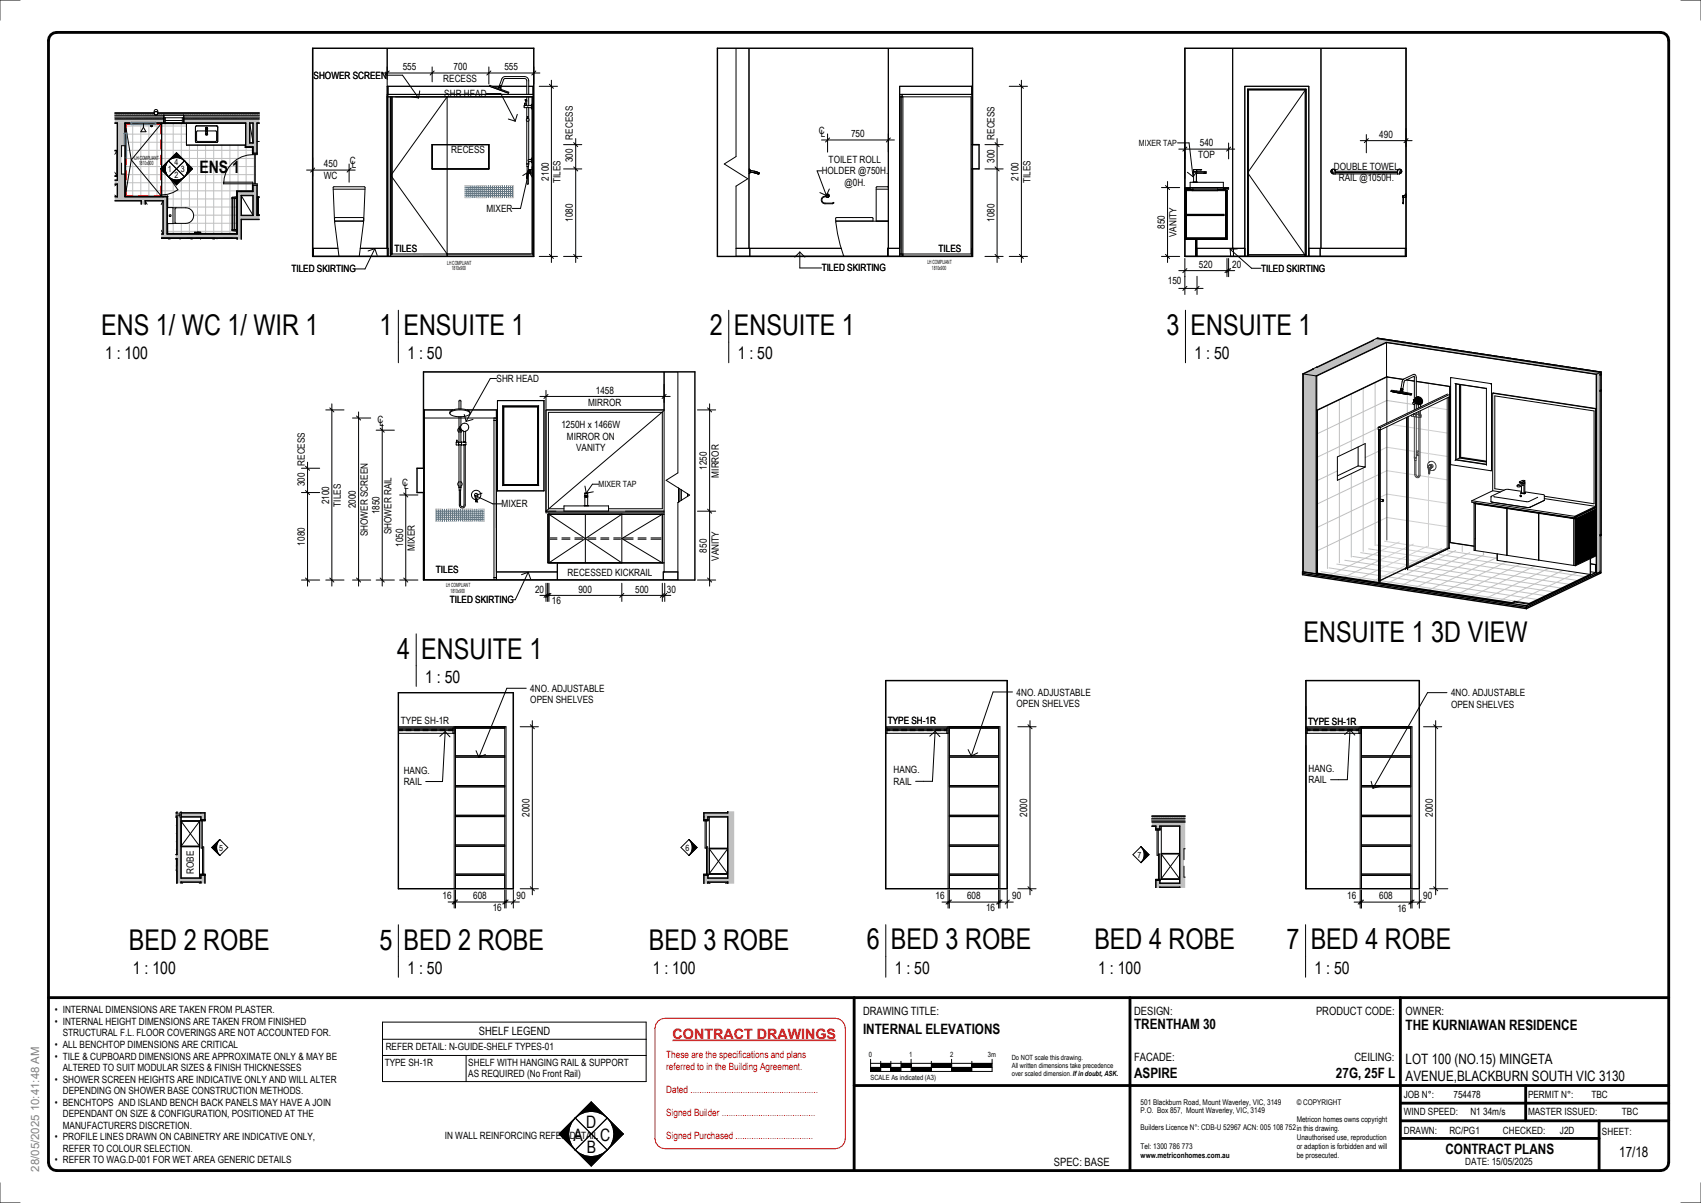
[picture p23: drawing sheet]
<svg xmlns="http://www.w3.org/2000/svg" width="420mm" height="297mm" viewBox="0 0 420 297" stroke-linecap="round" stroke-linejoin="round" font-family="sans-serif">
<defs><g id="words">
<g font-size="7.1">
<text x="25" y="82.7">ENS 1/ WC 1/ WIR 1</text>
<text x="93.7" y="82.7">1</text>
<text x="99.6" y="82.7">ENSUITE 1</text>
<text x="175.3" y="82.7">2</text>
<text x="181.2" y="82.7">ENSUITE 1</text>
<text x="288.1" y="82.7">3</text>
<text x="294" y="82.7">ENSUITE 1</text>
<text x="321.9" y="158.6">ENSUITE 1 3D VIEW</text>
<text x="98.1" y="162.7">4</text>
<text x="104" y="162.7">ENSUITE 1</text>
<text x="31.9" y="234.5">BED 2 ROBE</text>
<text x="93.7" y="234.5">5</text>
<text x="99.6" y="234.5">BED 2 ROBE</text>
<text x="160.2" y="234.5">BED 3 ROBE</text>
<text x="214.1" y="234.5">6</text>
<text x="220" y="234.5">BED 3 ROBE</text>
<text x="270.3" y="234.5">BED 4 ROBE</text>
<text x="317.7" y="234.5">7</text>
<text x="323.7" y="234.5">BED 4 ROBE</text>
</g>
<g font-size="4.2">
<text x="49.2" y="42.8">ENS 1</text>
<text x="25.9" y="88.7">1 : 100</text>
<text x="100.6" y="88.7">1 : 50</text>
<text x="182.2" y="88.7">1 : 50</text>
<text x="295" y="88.7">1 : 50</text>
<text x="105" y="168.7">1 : 50</text>
<text x="32.8" y="240.5">1 : 100</text>
<text x="100.6" y="240.5">1 : 50</text>
<text x="161.2" y="240.5">1 : 100</text>
<text x="221" y="240.5">1 : 50</text>
<text x="271.2" y="240.5">1 : 100</text>
<text x="324.6" y="240.5">1 : 50</text>
<text x="141.6" y="281.7">A</text>
<text x="144.8" y="278.6">D</text>
<text x="148.2" y="281.7">C</text>
<text x="144.9" y="284.8">B</text>
</g>
<text font-size="3.5" fill="#f00" x="166.1" y="256.5">CONTRACT DRAWINGS</text>
<g font-size="3.5">
<text x="213.1" y="255.3">INTERNAL ELEVATIONS</text>
<text x="280.1" y="254.2">TRENTHAM 30</text>
<text x="347.1" y="254.4">THE KURNIAWAN RESIDENCE</text>
<text x="347.1" y="262.7">LOT 100 (NO.15) MINGETA</text>
<text x="280.1" y="266.3">ASPIRE</text>
<text x="329.9" y="266.3">27G, 25F L</text>
<text x="347.1" y="266.9">AVENUE,BLACKBURN SOUTH VIC 3130</text>
<text x="357" y="285">CONTRACT PLANS</text>
<text x="399.9" y="285.6">17/18</text>
</g>
<g font-size="2.8">
<text x="213.1" y="250.6">DRAWING TITLE:</text>
<text x="280.1" y="250.6">DESIGN:</text>
<text x="325" y="250.6">PRODUCT CODE:</text>
<text x="347.1" y="250.6">OWNER:</text>
<text x="118.3" y="255.7">SHELF LEGEND</text>
<text x="280.1" y="262.1">FACADE:</text>
<text x="334.5" y="261.9">CEILING:</text>
<text x="260.3" y="288.1">SPEC: BASE</text>
</g>
<text font-size="2.8" fill="#808080" x="9.7" y="289.4" transform="rotate(-90 9.7 289.4)">28/05/2025 10:41:48 AM</text>
<g font-size="2.5">
<text x="99.5" y="17.4">555</text>
<text x="112" y="17.4">700</text>
<text x="124.6" y="17.4">555</text>
<text x="77.4" y="19.4">SHOWER SCREEN</text>
<text x="109.5" y="20.3">RECESS</text>
<text x="109.7" y="23.9">SHR HEAD</text>
<text x="141.5" y="34.5" transform="rotate(-90 141.5 34.5)">RECESS</text>
<text x="202.2" y="33">C</text>
<text x="202.7" y="33.9">L</text>
<text x="210.2" y="33.9">750</text>
<text x="245.6" y="34.5" transform="rotate(-90 245.6 34.5)">RECESS</text>
<text x="340.6" y="34.1">490</text>
<text x="80" y="41.3">450</text>
<text x="86.4" y="40.5">C</text>
<text x="86.9" y="41.5">L</text>
<text x="111.5" y="37.8">RECESS</text>
<text x="141.5" y="40.1" transform="rotate(-90 141.5 40.1)">300</text>
<text x="204.6" y="40.2">TOILET ROLL</text>
<text x="245.6" y="40.2" transform="rotate(-90 245.6 40.2)">300</text>
<text x="295.9" y="39.1">TOP</text>
<text x="296.3" y="36.1">540</text>
<text x="329.4" y="42">DOUBLE TOWEL</text>
<text x="80" y="44.3">WC</text>
<text x="135.5" y="44.6" transform="rotate(-90 135.5 44.6)">2100</text>
<text x="138.4" y="45.2" transform="rotate(-90 138.4 45.2)">TILES</text>
<text x="202.9" y="43">HOLDER @750H.</text>
<text x="208.5" y="45.9">@0H.</text>
<text x="251.6" y="44.6" transform="rotate(-90 251.6 44.6)">2100</text>
<text x="254.5" y="45.2" transform="rotate(-90 254.5 45.2)">TILES</text>
<text x="330.6" y="44.8">RAIL @1050H.</text>
<text x="120.1" y="52.3">MIXER</text>
<text x="141.5" y="54.8" transform="rotate(-90 141.5 54.8)">1080</text>
<text x="245.6" y="54.8" transform="rotate(-90 245.6 54.8)">1080</text>
<text x="287.7" y="56.5" transform="rotate(-90 287.7 56.5)">850</text>
<text x="290.6" y="58.6" transform="rotate(-90 290.6 58.6)">VANITY</text>
<text x="97.4" y="62.2">TILES</text>
<text x="231.8" y="62.1">TILES</text>
<text x="72" y="67.2">TILED SKIRTING</text>
<text x="202.9" y="67">TILED SKIRTING</text>
<text x="288.4" y="70.1">150</text>
<text x="296.1" y="66.2">520</text>
<text x="304.3" y="66.2">20</text>
<text x="311.4" y="67.1">TILED SKIRTING</text>
<text x="122.6" y="94.3">SHR HEAD</text>
<text x="145.2" y="100.2">MIRROR</text>
<text x="147.1" y="97.2">1458</text>
<text x="93.2" y="104.4">C</text>
<text x="93.7" y="105.3">L</text>
<text x="138.6" y="105.8">1250H x 1466W</text>
<text x="140" y="108.6">MIRROR ON</text>
<text x="142.3" y="111.5">VANITY</text>
<text x="99.3" y="119.9">C</text>
<text x="174.6" y="116" transform="rotate(-90 174.6 116)">1250</text>
<text x="177.5" y="117.9" transform="rotate(-90 177.5 117.9)">MIRROR</text>
<text x="75.3" y="120.1" transform="rotate(-90 75.3 120.1)">300 RECESS</text>
<text x="81.3" y="124.5" transform="rotate(-90 81.3 124.5)">2100</text>
<text x="84.2" y="125.1" transform="rotate(-90 84.2 125.1)">TILES</text>
<text x="87.9" y="125.5" transform="rotate(-90 87.9 125.5)">2000</text>
<text x="99.8" y="120.9">L</text>
<text x="123.9" y="125.3">MIXER</text>
<text x="93.7" y="127" transform="rotate(-90 93.7 127)">1850</text>
<text x="96.6" y="132" transform="rotate(-90 96.6 132)">SHOWER RAIL</text>
<text x="75.3" y="134.7" transform="rotate(-90 75.3 134.7)">1080</text>
<text x="90.8" y="132.5" transform="rotate(-90 90.8 132.5)">SHOWER SCREEN</text>
<text x="99.5" y="135" transform="rotate(-90 99.5 135)">1050</text>
<text x="102.5" y="136" transform="rotate(-90 102.5 136)">MIXER</text>
<text x="174.6" y="136.5" transform="rotate(-90 174.6 136.5)">850</text>
<text x="107.7" y="141.6">TILES</text>
<text x="140.2" y="142.2">RECESSED KICKRAIL</text>
<text x="177.5" y="138.5" transform="rotate(-90 177.5 138.5)">VANITY</text>
<text x="111.1" y="148.9">TILED SKIRTING</text>
<text x="132.1" y="146.4">20</text>
<text x="136.3" y="149.2">16</text>
<text x="142.8" y="146.4">900</text>
<text x="156.9" y="146.4">500</text>
<text x="164.7" y="146.4">30</text>
<text x="131" y="170.9">4NO. ADJUSTABLE</text>
<text x="131" y="173.7">OPEN SHELVES</text>
<text x="251" y="171.8">4NO. ADJUSTABLE</text>
<text x="358.3" y="172">4NO. ADJUSTABLE</text>
<text x="99" y="178.9">TYPE SH-1R</text>
<text x="219.2" y="178.9">TYPE SH-1R</text>
<text x="251" y="174.6">OPEN SHELVES</text>
<text x="323.1" y="179">TYPE SH-1R</text>
<text x="358.3" y="174.8">OPEN SHELVES</text>
<text x="99.7" y="191.1">HANG.</text>
<text x="220.7" y="191">HANG.</text>
<text x="323.2" y="190.6">HANG.</text>
<text x="99.7" y="193.9">RAIL</text>
<text x="220.7" y="193.9">RAIL</text>
<text x="323.2" y="193.5">RAIL</text>
<text x="130.8" y="201.8" transform="rotate(-90 130.8 201.8)">2000</text>
<text x="253.7" y="201.8" transform="rotate(-90 253.7 201.8)">2000</text>
<text x="353.9" y="201.8" transform="rotate(-90 353.9 201.8)">2000</text>
<text x="47.8" y="215.8" transform="rotate(-90 47.8 215.8)">ROBE</text>
<text x="109.3" y="222.1">16</text>
<text x="116.9" y="222.1">608</text>
<text x="121.7" y="225">16</text>
<text x="127.5" y="222.1">90</text>
<text x="231.1" y="222.1">16</text>
<text x="238.8" y="222.1">608</text>
<text x="243.5" y="225">16</text>
<text x="250" y="222.1">90</text>
<text x="332.7" y="222.1">16</text>
<text x="340.6" y="222.1">608</text>
<text x="345.1" y="225.2">16</text>
<text x="351.4" y="222.1">90</text>
<text x="13.5" y="250.3">• INTERNAL DIMENSIONS ARE TAKEN FROM PLASTER.</text>
<text x="13.5" y="253.1">• INTERNAL HEIGHT DIMENSIONS ARE TAKEN FROM FINISHED</text>
<text x="15.5" y="256">STRUCTURAL F.L. FLOOR COVERINGS ARE NOT ACCOUNTED FOR.</text>
<text x="13.5" y="258.8">• ALL BENCHTOP DIMENSIONS ARE CRITICAL</text>
<text x="13.5" y="261.7">• TILE &amp; CUPBOARD DIMENSIONS ARE APPROXIMATE ONLY &amp; MAY BE</text>
<text x="95" y="263.2">TYPE SH-1R</text>
<text x="95.3" y="259.4">REFER DETAIL: N-GUIDE-SHELF TYPES-01</text>
<text x="115.6" y="263.2">SHELF WITH HANGING RAIL &amp; SUPPORT</text>
<text x="13.5" y="267.4">• SHOWER SCREEN HEIGHTS ARE INDICATIVE ONLY AND WILL ALTER</text>
<text x="15.5" y="264.5">ALTERED TO SUIT MODULAR SIZES &amp; FINISH THICKNESSES</text>
<text x="115.6" y="266">AS REQUIRED (No Front Rail)</text>
<text x="13.5" y="273">• BENCHTOPS AND ISLAND BENCH BACK PANELS MAY HAVE A JOIN</text>
<text x="15.5" y="270.2">DEPENDING ON SHOWER BASE CONSTRUCTION METHODS.</text>
<text x="15.5" y="275.9">DEPENDANT ON SIZE &amp; CONFIGURATION, POSITIONED AT THE</text>
<text x="346.7" y="271.2">JOB N°:</text>
<text x="346.7" y="275.3">WIND SPEED:</text>
<text x="358.9" y="271.2">754478</text>
<text x="363.1" y="275.3">N1 34m/s</text>
<text x="377.4" y="275.3">MASTER ISSUED:</text>
<text x="377.4" y="271.2">PERMIT N°:</text>
<text x="393" y="271.2">TBC</text>
<text x="400.5" y="275.3">TBC</text>
<text x="13.5" y="281.6">• PROFILE LINES DRAWN ON CABINETRY ARE INDICATIVE ONLY,</text>
<text x="15.5" y="278.7">MANUFACTURERS DISCRETION.</text>
<text x="109.8" y="281.2">IN WALL REINFORCING REFER DETAIL</text>
<text x="346.7" y="280.1">DRAWN:</text>
<text x="357.9" y="280.1">RC/PG1</text>
<text x="371.2" y="280.1">CHECKED:</text>
<text x="385.3" y="280.1">J2D</text>
<text x="395.6" y="280.4">SHEET:</text>
<text x="13.5" y="287.3">• REFER TO WAG.D-001 FOR WET AREA GENERIC DETAILS</text>
<text x="15.5" y="284.4">REFER TO COLOUR SELECTION.</text>
<text x="361.9" y="287.6">DATE: 15/05/2025</text>
</g>
<g font-size="2.5" fill="#f00">
<text x="164.5" y="261.4">These are the specifications and plans</text>
<text x="164.5" y="264.2">referred to in the Building Agreement.</text>
<text x="164.5" y="269.9">Dated ........................................................</text>
<text x="164.5" y="275.6">Signed Builder .........................................</text>
<text x="164.5" y="281.3">Signed Purchased ..................................</text>
</g>
<g font-size="2.1">
<text x="43.1" y="40.8">4</text>
<text x="281.3" y="36">MIXER TAP</text>
<text x="41.4" y="42.5">1</text>
<text x="43.1" y="44.1">2</text>
<text x="44.7" y="42.5">3</text>
<text x="147.8" y="120.3">MIXER TAP</text>
<text x="54.1" y="210.1">5</text>
<text x="169.3" y="210.1">6</text>
<text x="280.9" y="211.9">7</text>
</g>
<g font-size="1.9">
<text x="281.7" y="272.8">501 Blackburn Road, Mount Waverley, VIC, 3149</text>
<text x="281.7" y="275">P.O. Box 857, Mount Waverley, VIC, 3149</text>
<text x="320.2" y="272.8">© COPYRIGHT</text>
<text x="281.7" y="279.2">Builders Licence N°: CDB-U 52967 ACN: 005 108 752in this drawing.</text>
<text x="320.2" y="277.2">Metricon homes owns copyright</text>
<text x="320.2" y="281.5">Unauthorised use, reproduction</text>
<text x="281.7" y="283.7">Tel: 1300 786 773</text>
<text x="281.7" y="285.9">www.metriconhomes.com.au</text>
<text x="320.2" y="283.7">or adaption is forbidden and will</text>
<text x="320.2" y="285.9">be prosecuted.</text>
</g>
<g font-size="1.8">
<text x="214.6" y="261.1">0</text>
<text x="224.5" y="261.1">1</text>
<text x="234.6" y="261.1">2</text>
<text x="244" y="261.1">3m</text>
<text x="249.9" y="261.7">Do NOT scale this drawing.</text>
<text x="249.9" y="263.8">All written dimensions take precedence</text>
<text x="215" y="266.6">SCALE As indicated (A3)</text>
<text x="249.9" y="265.8">over scaled dimension.If in doubt, ASK.</text>
</g>
<g font-size="1.4">
<text x="33.2" y="39.5">LH COMPLIANT</text>
<text x="34.3" y="40.8">1810x900</text>
<text x="110.4" y="65.4">LH COMPLIANT</text>
<text x="229" y="65.2">LH COMPLIANT</text>
<text x="111.5" y="66.7">1810x900</text>
<text x="230.1" y="66.6">1810x900</text>
<text x="110.2" y="145.1">LH COMPLIANT</text>
<text x="111.3" y="146.4">1810x900</text>
</g>
</g></defs>
<path d="M131.8 11.9l.1 42.3z" fill="#ebebeb"/>
<path d="M77.2 11.9v51.4" fill="none" stroke="#ebebeb" stroke-width=".25"/>
<path d="M131.8 54.2l.1 9.1z" fill="#ebebeb"/>
<path d="M77.3 61.3v2M131.7 61.3v2" fill="none" stroke="#ebebeb" stroke-width=".25"/>
<g fill="none" stroke="#0080c0" stroke-width=".25">
<path d="M114.8 46.3h12M114.8 46.8h12M114.8 47.3h12M114.8 47.8h12M114.8 48.3h12M115.1 45.8v3M115.6 45.8v3M116.1 45.8v3M116.6 45.8v3M117.1 45.8v3M117.6 45.8v3M118.1 45.8v3"/>
<path d="M118.6 45.8v3M119.1 45.8v3M119.6 45.8v3M120.1 45.8v3M120.6 45.8v3M121.1 45.8v3M121.6 45.8v3M122.1 45.8v3M122.6 45.8v3M123.1 45.8v3M123.6 45.8v3M124.1 45.8v3"/>
<path d="M124.6 45.8v3M125.1 45.8v3M125.6 45.8v3M126.1 45.8v3M126.6 45.8v3"/>
</g>
<g fill="none" stroke="#000" stroke-width=".25">
<path d="M77.2 11.9h54.6v51.4M77.2 11.9v51.4M95.6 11.9v51.4M95.6 21.3h25.3M95.6 23.9h36.2M95.6 23.3h36.2M95.8 21.3v42h-5M96.4 23.9v39.4l.1-39.4M96.8 23.9v38.8M106.7 35.7h14v6h-14zM120.9 21.3l4.7 1.7 .1-.2-2.7-1M120.9 21.3l.1-.2 2 .7"/>
<path d="M121.7 21.3h1.6M123 21.8l.1-.3 .6 .2-.1 .3M123.2 21.5v.1M123.2 21.5l.4 .2M123.3 21.5l.3 .1M123.3 21.4l-.1 .1M123.3 21.1l.5 .2-.5-.1M123.4 21.2h.1M123.4 21.1v.1M123.6 21.7h.1M123.7 21.5l-.1 .2M123.7 21.5l.7-1.9 .2-.2h5.1l.4 .5v3.4"/>
<path d="M123.7 21.5l-.4-.1 .6-1.9 .4-.5 5.5-.1 .5 .3 .2 .5 .1 3.6M123.7 21.3h.1M123.8 21.3h6.3M129.5 26.1v.5h.6M129.5 26h.1M129.5 26h.6M129.5 25.5v.5M129.6 25.5h.1M129.6 25.5h.1v.5M129.9 24.6h.1M129.9 24.6h-.2l.3 1.4M130 24.6l.1 .4"/>
<path d="M130.1 29.4v.5M130.1 29.9h.5M130.1 29.4h.5M130.1 26.6h.5M130.1 26h.5M130.1 23.9v2.1M130.1 26.6v2.8M130.1 29.9v10.6M130.4 28.8h-.2v.5M130.4 28.8h.1M130.4 28.8v.5M130.6 29.4v.5"/>
<path d="M130.6 39.4l-.2 .2 .2 .3M130.6 21.3h1.2M130.6 26h.6M130.6 26.6h.6M130.6 23.9v2.1M130.6 26.6v2.8M130.6 29.9v9.5M130.6 39.9v.6M130.6 39.9h.6M130.6 39.4h.6M131.2 39.1v1.1h.2M131.2 26.8h.1"/>
<path d="M131.2 39.1h.1M131.2 39.1h.2M131.2 26.9h.2M131.4 25.8h-.2v1M131.4 23.9v38.8M131.6 21.3v42M82.3 46.7h7.8M82.6 54.6l-.3-8.3 .2-.2 7.6 .1-.3 8.4M82.6 54.6h7.2M82.6 54.6v-.7l.2-.2h6.8l.2 .2v.7M82.7 54.7h7.1l-1.1 8.6h-5zM130.1 40.5v.6h.4l.1-.6"/>
<path d="M130.1 40.5h.5M130.1 44h.1M130.1 43.7v.3M130.2 43.4l-.1 .3M130.2 41.1v2M130.2 43.1l-.1 .9M130.2 43.1l-.1 .6M130.2 43h.1M130.2 42.8v.1M130.2 43.1v.9M130.3 42.8h-.1M130.3 43.1l-.1 .9"/>
<path d="M130.3 42.6l-.1 .4M130.3 42.8v.3M130.4 42.5l-.2 .6M130.4 42.5h.1M130.4 42.6l-.2 .5M130.4 42.4l-.1 .2M130.4 42.3v.2M130.4 42.5l-.1 .6M130.4 42.3l-.2 .7M130.5 42.7v2.7l-.2 .1-.1-.1v-1.4M130.5 41.1v1M130.5 42.1l-.1 .1"/>
<path d="M130.5 42.4v.3l-.3 .3M130.5 42.3v.1M130.5 42.3h.1M130.5 42.3l-.1 .2M130.6 42.1l-.1 .1M130.6 41.9l-.4 1.2M130.6 41.9h.1M130.6 41.9l-.4 .8zM130.6 42v.1M130.6 41.9l-.1 .2M130.7 41.9h.2M130.7 41.9l.2 .4"/>
<path d="M130.8 42v.1M130.8 42.1l.1 .2M130.9 42.6v.1M130.9 42.3v.4M130.9 42.7h.1M130.9 42.6v.1zM130.9 41.9v.8M130.9 41.9h.5M131.4 41.9v-.7v2.3v-.8M131.4 41.9v.8M131.4 42.7h-1.1M77.2 61.3h6.3"/>
<path d="M77.4 61.3v2h-.2M89 61.3h6.8M96.4 61.3h.1M96.4 62.7h35.2M104.5 63.3h27.4M110.4 62.7l-13.9-19.4 13.9-19.4v39.4M131.6 61.3h.2"/>
</g>
<path d="M77.2 63.3h54.6" fill="none" stroke="#000" stroke-width=".35"/>
<path d="M116.3 45.8h-1.5v3h1.5M117.8 45.8h2.3M117.8 48.8h2.3M121.6 45.8h2.3M121.6 48.8h2.3M125.4 45.8h1.4v3h-1.4" fill="none" stroke="#c0c0c0" stroke-width=".25"/>
<path d="M240 41.7v21.6h.2v-21.6zM240 21.3v14.4h.2v-14.4z" fill="#ebebeb"/>
<path d="M181.8 63.3h58.4" fill="none" stroke="#000" stroke-width=".35"/>
<g fill="none" stroke="#000" stroke-width=".25">
<path d="M181.8 11.9h58.4v51.4h-58.4v-17.3l2.9-1.9-5.8-3.6 2.9-1.8zM185 11.9v49.4M219.4 11.9v51.4M222.2 23.3h18M222.2 23.9h17.6v38.8h-16.8M222.3 23.9v38.8M222.7 23.9v38.8M222.8 23.3v.6M223 23.9v39.4M240 35.7h1.8M240 21.3v42M240.2 21.3h-18v42"/>
<path d="M185.1 41.8v.2M185.1 42.5v.4M185.1 42.6v.3M185.1 41.8v1.1M185.1 41.8h-.1v1.1h.1M185.1 41.9v.7M185.1 41.9l.1 .1M185.1 41.9l.2 .2M185.1 41.9v.1M185.1 42h.1M185.1 42.6h.1M185.2 42.1h.1"/>
<path d="M185.2 42.5h.1M185.3 42.1l2.1 .5M185.3 42.5l-.2 .1M185.3 42.5h.1M185.3 42.5l2 .5M186.4 42.3l1 .3M187.4 42.6l.1 .3-.2 .1M204 48.4h.1M204 48.2v.1M204 48.4a.4 .4 0 0 1 .2-.4 .4 .4 0 0 1 .5 .1 .4 .4 0 0 1-.1 .6M204 48.1h.1M204.1 48.6l.1 .1"/>
<path d="M204.2 48.7h.1M204.2 48h-.1M204.2 48.1v.3a.98 .98 0 0 0-1.4 .7 .98 .98 0 0 0 .9 1.2h1.9l.3-.2-.1-.1M204.2 48.6a.81 .81 0 0 0-1.2 .5 .81 .81 0 0 0 .7 1.1h1.9l.2-.2M204.2 48.3v.4M204.2 48.1v.2M204.2 48.7h.2M204.2 48.3h.4M204.2 48.1h.4M204.3 47.9h-.1M204.3 48.7h.1M204.5 47.9h.1"/>
<path d="M204.5 48.7h-.1M204.6 48.3v.4M204.6 48.1v.2M204.6 48.7h-.2M204.6 48.4l.1 .2M204.6 48.6h.1M204.6 48.1v.6M204.6 48h.1M204.6 48.7h-.1M204.7 48v.1M204.7 48.6h.1M204.7 48.1h.1"/>
<path d="M204.7 48.5h.1M204.8 48.2v.1M204.8 48.4h.1M205.8 50h.1M206.4 53.8l9-.1 .2 .2v.7h-9.2zM216.4 46.7h3M219.4 46.3l-.2-.2h-2.6l-.2 .2v8.3h3M219.4 54.6h-12.8l-.2 .2a32.1 32.1 0 0 0 2 8.5h.1M240 41.7h1.8M181.8 61.3h25.9M185.2 61.3v2M222.2 61.3h-3v2"/>
<path d="M222.2 62.7h.6v.6"/>
</g>
<path d="M347.2 11.9l.1 51.4z" fill="#ebebeb"/>
<path d="M292.6 54.2v9.1M347.1 61.3v2" fill="none" stroke="#ebebeb" stroke-width=".25"/>
<path d="M292.8 47.1v12M292.9 53.1h9.4M292.9 58.9h9.8M295.5 59.1v4.2M302.9 47.1v12" fill="none" stroke="#000" stroke-width=".32"/>
<g fill="#000">
<path d="M300.7 46.7v.4h2v-.4zM292.6 46.7v.4h2v-.4z"/>
<path d="M302.1 46.3v.4h1.3v-.4zM292.6 46.3v.4h1.3v-.4z"/>
</g>
<g fill="none" stroke="#000" stroke-width=".25">
<path d="M304.4 11.9v49.4M326.2 11.9v49.4M347.2 11.9v51.4M347.3 11.9h-54.7v51.4h12v-2M308.1 22.1h14.4M322.5 22v41.3l-14.4-20.6zM322.5 22h-14.4v41.3M292.6 47.1h10.4v12h-10.4M292.6 46.3h10.8v.4h-.7M292.6 46.7h10.1v12.4M292.9 52.9h9.4v.3h-9.4M292.9 47.1v12"/>
<path d="M292.9 58.8h9.8M293.9 46.3h.6M294.5 46.7h-.6v-1.7h8.2v1.7h-.6M294.6 46.7v.4M294.6 44.9l.5 .1M294.7 44.9l.9 .1M294.8 41.9h.3M294.8 41.9v.3l.3 .2M294.8 42.3h.1M294.8 42.3v.1h.6M294.8 42.3l.3 .1M295.1 42.4h-.3v2.5"/>
<path d="M295.1 42.4h.3M295.1 42.4h2.4M295.1 41.9h1.3M295.3 59.1v4.2M295.3 42.4h.1M295.4 42.4h.1M295.5 42v.4M295.6 41.9l-.1 .1M295.6 41.9h.8M295.6 59.1v4.2M296.4 41.9h.4zM296.8 41.9h.1"/>
<path d="M297.3 42.8h.1M297.3 42.8h.4M297.5 42.4h.4v.4h-.4M297.5 42.4h.4M297.5 42.8h-2v2.1M297.5 42.8h.4M297.5 42.8h.2M297.7 42.8h.1M297.7 42.8h-.4M300.7 46.7v.4M301.5 46.3h.6M328.9 42.6v-.7l.2 .4 .1 .7"/>
<path d="M328.9 42.6h.2M329 42.5l-.1 .1M329 42.5h.1M329 42.5l.2 .5M329.2 43h16.4M329.5 41.9l.2 .2M329.7 42.1h.1M329.7 42.1v.5M329.7 42.6v.4M329.7 42.6h15.4M329.7 42.3h15.4M329.7 43h.1"/>
<path d="M329.8 42.3a.55 .55 0 0 0-.6-.5 .55 .55 0 0 0-.5 .5 .55 .55 0 0 0 .5 .6M345.1 42.3a.55 .55 0 0 1 .5-.5 .55 .55 0 0 1 .6 .5 .55 .55 0 0 1-.5 .6M345.1 42.6v.4M345.1 43h.1M345.3 41.9l-.2 .2v.5M345.7 42.6h.3M345.8 42.1l-.2 .9M345.8 42.5l-.2 .5M345.8 42.5h.1M345.8 42.1l.2-.2v.7M345.8 42.1h.1M345.8 42.5l.2 .1"/>
<path d="M346.4 48.7h.1M346.4 50.2l.2 .1M346.4 48.7v1.5M346.4 50v.2M346.5 48.5h-.1M346.5 48.5v.1M346.5 48.6h.1M346.5 48.7h.1M346.5 48.4v.1M346.5 48.4v.2M346.5 48.4h.1M346.5 48.3l-.1 .2v.2"/>
<path d="M346.5 48.3l-.1 .4M346.5 48.7h.7M346.6 48.6h-.1M346.6 48.5h.1M346.6 48.7v1.5v-.2M347.1 47.9v.2l-.6 .2M347.1 47.9v.8h-.7M347.1 47.9h.1M347.2 47.9v.8M295.6 61.3h11.8M305.5 63.3h19.6M307.4 63.3v-42h15.8v42"/>
<path d="M308.1 62.9h14.4M308.3 63.3v-41.1h14v41.1M323.2 61.3h24M326 61.3v2h21.3M347 61.3v2"/>
<circle cx="346.5" cy="50" r=".07"/>
</g>
<path d="M292.6 63.3h54.7" fill="none" stroke="#000" stroke-width=".35"/>
<path d="M104.6 121.6v21.6h.2v-21.6zM104.6 101.2v14.4h.2v-14.4z" fill="#ebebeb"/>
<g fill="none" stroke="#0080c0" stroke-width=".25">
<path d="M107.6 126.2h12M107.6 126.7h12M107.6 127.2h12M107.6 127.7h12M107.6 128.2h12M107.8 125.7v3M108.3 125.7v3M108.8 125.7v3M109.3 125.7v3M109.8 125.7v3M110.3 125.7v3M110.8 125.7v3"/>
<path d="M111.3 125.7v3M111.8 125.7v3M112.3 125.7v3M112.8 125.7v3M113.3 125.7v3M113.8 125.7v3M114.3 125.7v3M114.8 125.7v3M115.3 125.7v3M115.8 125.7v3M116.3 125.7v3M116.8 125.7v3"/>
<path d="M117.3 125.7v3M117.8 125.7v3M118.3 125.7v3M118.8 125.7v3M119.3 125.7v3"/>
</g>
<path d="M104.6 143.2h62.8" fill="none" stroke="#000" stroke-width=".35"/>
<g fill="none" stroke="#000" stroke-width=".25">
<path d="M122.9 98.9v.1M122.9 98.9h11.4M122.9 98.9v22.3M134.3 98.9v.1M134.3 98.9v22.3M164 91.8v49.4M103 115.6h1.8M104.6 101.2h7.2M104.6 103.2h18M104.8 101.2v42M111.1 102.1a2.14 2.14 0 0 0 2.2 .8M111.1 102.1a3.3 3.3 0 0 1 3.3-.8 1.78 1.78 0 0 1 1.7 .8"/>
<path d="M112.7 109.2v.7h.6M112.7 109.2h.1M112.7 109.2h.6M112.7 108.8v.4M112.8 108.7h.1M112.8 108.7h.1v.5M113.2 109.2v.7M113.3 109.2v.7M113.3 105.7a.55 .55 0 0 0-.3 .5 .55 .55 0 0 0 .3 .5M113.3 119a.55 .55 0 0 0-.3 .5 .55 .55 0 0 0 .3 .5M113.3 101v-1.9l.3-.3 .2 .3v1.9M113.3 101a2.46 2.46 0 0 0-2.2 .8v.3"/>
<path d="M113.3 109.9h.5M113.3 109.2h.5M113.3 102.9h.5M113.3 101h.5M113.3 102.9v3.2M113.3 106.4v2.8M113.3 109.9v10.5M113.5 106h.2l.2 .2-.2 .3h-.2l-.2-.3zM113.5 105.4v.6M113.5 105.4h.1M113.6 105.4h.1M113.7 105.4v.6"/>
<path d="M113.8 119a.55 .55 0 0 1 .3 .5 .55 .55 0 0 1-.3 .5M113.8 105.1a1.03 1.03 0 0 1 1.7-.2 1.03 1.03 0 0 1-.5 1.7M113.8 101a2.46 2.46 0 0 1 2.3 .8v.3M113.8 105.1a1.01 1.01 0 0 0 .4 1.2M113.8 109.2h.7M113.8 102.9v2.2M113.8 105.9v.2M113.8 106.4v2.8M113.8 109.9v10.5M114 109.2v.7M114.1 106.3l-.3 .4M114.1 106.3l.4 .3"/>
<path d="M114.5 109.2h.5M114.5 106.6v2.6M114.5 106.6h.5M114.5 109.1h.5M114.6 109.9v14.8a.43 .43 0 0 1-.4 .4 .43 .43 0 0 1-.5-.4v-3.6M114.9 109.9v14.8a.73 .73 0 0 1-.7 .8 .73 .73 0 0 1-.8-.8v-3.6M115 109.8l-.5 .1M115 109.8l-1.2 .1M115 109.2v.6M115 106.6v2.6M115.3 101.2h7.3v42M116.1 102.1a2.14 2.14 0 0 1-2.3 .8"/>
<path d="M122 103.2v40M122 103.8h.6M124.1 100.2l.1 .1M124.2 119.9l-.1 .1M124.2 100.3h8.8M124.2 100.3v19.6M124.2 119.9h8.8M124.3 100.4h8.6v19.4h-8.6zM124.4 100.5h8.4v19.2h-8.4zM133 119.9l.1 .1M133 100.3v19.6M133.1 100.2l-.1 .1"/>
<path d="M164 101.2h-29.2v25.4h29.2M164 101.4l-29.2 24.8h29.2M103 121.6h1.8M113.3 120.4h.5M113.3 120.4l.1 .7M113.8 120.4v.7h-.4M117.4 123.8l.2 .1 .1-.1M117.4 123.6v-.1a1.18 1.18 0 0 1-1-1.4 1.18 1.18 0 0 1 1.4-.9 1.18 1.18 0 0 1 .8 1.5l-.3 .5-.6 .2v.2M117.4 123.6l-.2-1.2 .2-.5 .6 .2-.3 1.5M117.4 123.8h.3M117.4 123.6v.2M117.7 123.6v.2"/>
<path d="M122.9 121.2h11.4M122.9 121.2h.1M134.3 121.2h.1M135.6 126.6v12.4l18-12v12l-18-12M135.9 132.8h1.7M135.9 133.2h1.7M137.6 139v4.2h16.9M138.8 132.8h2M138.8 133.2h2M139.3 126.2v-1.3h10.9l.1 1.3M139.3 125.6h-3.9v-23.8h28.2v23.8h-13.3M142 132.8h2"/>
<path d="M142 133.2h2M144.3 124.9h1M144.4 122.7h.7M144.4 122.4h.7M144.4 121.9h.7M144.4 122.7v2.1M144.4 121.9v.8M144.4 122.3h.7M144.4 122.4h.1M144.5 122.4h.6M144.6 127v12M144.6 122.7h.4"/>
<path d="M144.6 122.7h.2zM144.7 122.4h.2M144.8 122.7h.2zM145 122.4h.1M145.1 122.7v2.1M145.1 121.9v.8M145.2 132.8h2M145.2 133.2h2M148.4 132.8h2M148.4 133.2h2M151.6 132.8h1.6M151.6 133.2h1.6"/>
<path d="M153.6 133l10-6v12zM153.9 132.8h2.5M153.9 133.2h2.5M157.6 132.8h2M157.6 133.2h2M160.8 132.8h2.4M160.8 133.2h2.4M164 127h-28.8v12h28.8M167.6 120.6v3.4M168.2 120.9v2.7M168.2 121v2.6M169.8 122v.6"/>
<path d="M122 142.6h.6M122.6 141.2h15M137.3 143.2h-32.7v-51.4h62.8v25l-2.9 1.8 5.8 3.7-2.9 1.8v19.1M167.4 141.2h-3.6v2h.2"/>
</g>
<path d="M109 125.7h-1.4v3h1.4M110.5 125.7h2.3M110.5 128.7h2.3M114.3 125.7h2.3M114.3 128.7h2.3M118.1 125.7h1.5v3h-1.5" fill="none" stroke="#c0c0c0" stroke-width=".25"/>
<path d="M28.3 28.4v.8h12.2v-.8zM45.4 28.4v.8h18.7v-.8z" fill="#fff"/>
<g fill="#c0c0c0">
<path d="M58.6 47.3h.9v11.9h-.9z"/>
<path d="M59.5 53.2h4.6v.9h-4.6z"/>
<path d="M59.5 47.3h3v.9h-3z"/>
<path d="M29 30.3h1.8v5.7h-.8v7h.8v5.6h-1.8z"/>
<path d="M28.3 44.5h.7v.9h-.7z"/>
<path d="M60.7 30.3h.9v5.9h-.9z"/>
<path d="M61.6 35.3h.9v.9h-.9z"/>
<path d="M39.8 57.8h18.8v.9h-18.8z"/>
<path d="M34.9 49.5h.9v1h-.9z"/>
<path d="M40.3 48.6h.9v9.2h-.9z"/>
<path d="M28.3 48.6h12v.9h-12z"/>
<path d="M28.3 29.4v.9h12.2v-.9zM45.4 29.4v.9h18.7v-.9z"/>
<path d="M62.5 45.7v7.5h.9v-7.5zM62.5 30.3v7.5h.9v-7.5z"/>
</g>
<g fill="#fff">
<path d="M53 58.8h5.5v.4h-5.6z"/>
<path d="M47.4 58.8h5.6l-.1 .4h-5.5z"/>
<path d="M41.8 58.8h5.6v.4h-5.4z"/>
<path d="M39.8 58.8h2l.2 .4h-2.2z"/>
<path d="M31 30.5v17.9h10.4v2.9h4.5a1.93 1.93 0 0 1 1.9 1.9 1.93 1.93 0 0 1-1.9 2h-4.5v2.4h7.3v-.2h-.5l.5-.1 .9 .1h-.7v.2h9.5v-.6l-1.1-.1v-8.2h1.1v-1.6h3.9l.1-1.7h.6v-7.2h-.6l-.1-1.8h-1.8v-.6h-14.5v-5.3h-8.2l-.2 .1v.5l-.2 .2-.2-.2v-.5l-.2-.1zM58 49v7.7h.4v-7.7zM57.4 49v7.7h.4v-7.7zM55.2 45h7.2v.4h-7.2z"/>
</g>
<g fill="none" stroke="#787878" stroke-width=".25">
<path d="M28.3 28.4h.1M28.3 29h.1M28.3 28.7h.1M28.4 29l.1 .2M28.4 28.7l.1 .2M28.4 28.4l.1 .2M28.5 28.9h.2M28.5 28.6h.2M28.5 29.2h.1M28.5 28.9l-.1 .1M28.5 28.6l-.1 .1M28.7 29.2h.1"/>
<path d="M28.7 28.9l.1 .1M28.7 28.6l.1 .1M28.8 28.4l-.1 .2M28.8 29l-.1 .2M28.8 28.7l-.1 .2M28.8 28.4h.2M28.8 29h.2M28.8 28.7h.2M29 29v.2M29 28.7v.2M29 28.4v.2M29 28.9h.2"/>
<path d="M29 28.6h.2M29 29.2h.1M29 28.9v.1M29 28.6v.1M29.2 29.2h.1M29.2 28.9l.1 .1M29.2 28.6l.1 .1M29.3 28.4l-.1 .2M29.3 28.4h.2M29.3 29h.2M29.3 28.7h.2M29.3 29l-.1 .2"/>
<path d="M29.3 28.7l-.1 .2M29.5 29l.1 .2M29.5 28.7l.1 .2M29.5 28.4l.1 .2M29.6 28.9h.2M29.6 28.6h.2M29.6 29.2h.1M29.6 28.9l-.1 .1M29.6 28.6l-.1 .1M29.8 28.9l.1 .1M29.8 28.6l.1 .1M29.9 28.4l-.1 .2"/>
<path d="M29.9 29l-.1 .2M29.9 28.7l-.1 .2M29.9 28.4h.2M29.9 29h.2M29.9 28.7h.2M30.1 29v.2M30.1 28.7v.2M30.1 28.4v.2M30.1 28.9h.2M30.1 28.6h.2M30.1 29.2h.1M30.1 28.9v.1"/>
<path d="M30.1 28.6v.1M30.3 29.2h.1M30.3 28.9l.1 .1M30.3 28.6l.1 .1M30.4 28.4l-.1 .2M30.4 28.4h.2M30.4 29h.2M30.4 28.7h.2M30.4 29l-.1 .2M30.4 28.7l-.1 .2M30.6 29l.1 .2M30.6 28.7l.1 .2"/>
<path d="M30.6 28.4l.1 .2M30.7 28.9h.2M30.7 28.6h.2M30.7 29.2h.1M30.7 28.9l-.1 .1M30.7 28.6l-.1 .1M30.9 29.2h.1M30.9 28.9l.1 .1M30.9 28.6l.1 .1M31 28.4l-.1 .2M31 29l-.1 .2M31 28.7l-.1 .2"/>
<path d="M31 28.4h.2M31 29h.2M31 28.7h.2M31.2 29v.2M31.2 28.7v.2M31.2 28.4v.2M31.2 28.9h.2M31.2 28.6h.2M31.2 29.2h.1M31.2 28.9v.1M31.2 28.6v.1M31.4 29.2h.1"/>
<path d="M31.4 28.9l.1 .1M31.4 28.6l.1 .1M31.5 28.4l-.1 .2M31.5 28.4h.2M31.5 29h.2M31.5 28.7h.2M31.5 29l-.1 .2M31.5 28.7l-.1 .2M31.7 29l.1 .2M31.7 28.7l.1 .2M31.7 28.4l.1 .2M31.8 28.9h.2"/>
<path d="M31.8 28.6h.2M31.8 29.2h.1M31.8 28.9l-.1 .1M31.8 28.6l-.1 .1M32 29.2h.1M32 28.9l.1 .1M32 28.6l.1 .1M32.1 28.4l-.1 .2M32.1 29l-.1 .2M32.1 28.7l-.1 .2M32.1 28.4h.2M32.1 29h.2"/>
<path d="M32.1 28.7h.2M32.3 29v.2M32.3 28.7v.2M32.3 28.4v.2M32.3 28.9h.2M32.3 28.6h.2M32.3 29.2h.1M32.3 28.9v.1M32.3 28.6v.1M32.5 29.2h.1M32.5 28.9l.1 .1M32.5 28.6l.1 .1"/>
<path d="M32.6 28.4l-.1 .2M32.6 28.4h.2M32.6 29h.2M32.6 28.7h.2M32.6 29l-.1 .2M32.6 28.7l-.1 .2M32.8 29l.1 .2M32.8 28.7l.1 .2M32.8 28.4l.1 .2M32.9 28.9h.2M32.9 28.6h.2M32.9 29.2h.1"/>
<path d="M32.9 28.9l-.1 .1M32.9 28.6l-.1 .1M33.1 29.2h.1M33.1 28.9l.1 .1M33.1 28.6l.1 .1M33.2 28.4l-.1 .2M33.2 29l-.1 .2M33.2 28.7l-.1 .2M33.2 28.4h.2M33.2 29h.2M33.2 28.7h.2M33.4 29v.2"/>
<path d="M33.4 28.7v.2M33.4 28.4v.2M33.4 28.9h.2M33.4 28.6h.2M33.4 29.2h.1M33.4 28.9v.1M33.4 28.6v.1M33.6 29.2h.1M33.6 28.9l.1 .1M33.6 28.6l.1 .1M33.7 28.4l-.1 .2M33.7 28.4h.2"/>
<path d="M33.7 29h.2M33.7 28.7h.2M33.7 29l-.1 .2M33.7 28.7l-.1 .2M33.9 29l.1 .2M33.9 28.7l.1 .2M33.9 28.4l.1 .2M34 28.9h.2M34 28.6h.2M34 28.9l-.1 .1M34 28.6l-.1 .1M34.2 29.2h.1"/>
<path d="M34.2 28.9l.1 .1M34.2 28.6l.1 .1M34.3 28.4l-.1 .2M34.3 29l-.1 .2M34.3 28.7l-.1 .2M34.3 28.4h.2M34.3 29h.2M34.3 28.7h.2M34.5 29v.2M34.5 28.7v.2M34.5 28.4v.2M34.5 28.9h.2"/>
<path d="M34.5 28.6h.2M34.5 29.2h.1M34.5 28.9v.1M34.5 28.6v.1M34.7 29.2h.1M34.7 28.9l.1 .1M34.7 28.6l.1 .1M34.8 28.4l-.1 .2M34.8 28.4h.2M34.8 29h.2M34.8 28.7h.2M34.8 29l-.1 .2"/>
<path d="M34.8 28.7l-.1 .2M35 28.7l.1 .2M35 29l.1 .2M35 28.4l.1 .2M35.1 28.9h.2M35.1 28.6h.2M35.1 28.9l-.1 .1M35.1 29.2h.1M35.1 28.6l-.1 .1M35.3 29.2h.1M35.3 28.9l.1 .1M35.3 28.6l.1 .1"/>
<path d="M35.4 28.4l-.1 .2M35.4 29l-.1 .2M35.4 28.7l-.1 .2M35.4 28.4h.2M35.4 29h.2M35.4 28.7h.2M35.6 29v.2M35.6 28.7v.2M35.6 28.4v.2M35.6 28.9h.2M35.6 28.6h.2M35.6 29.2h.1"/>
<path d="M35.6 28.9v.1M35.6 28.6v.1M35.8 28.9l.1 .1M35.8 28.6l.1 .1M35.9 28.4l-.1 .2M35.9 28.4h.2M35.9 29h.2M35.9 29l-.1 .2M35.9 28.7h.2M35.9 28.7l-.1 .2M36.1 28.7l.1 .2M36.1 29l.1 .2"/>
<path d="M36.1 28.4l.1 .2M36.2 28.9h.2M36.2 28.6h.2M36.2 28.9l-.1 .1M36.2 28.6l-.1 .1M36.2 29.2h.1M36.4 29.2h.1M36.4 28.9l.1 .1M36.4 28.6l.1 .1M36.5 28.4l-.1 .2M36.5 29l-.1 .2M36.5 28.7l-.1 .2"/>
<path d="M36.5 28.4h.2M36.5 29h.2M36.5 28.7h.2M36.7 29v.2M36.7 28.7v.2M36.7 28.4v.2M36.7 28.6v.1M36.7 28.9h.2M36.7 28.6h.2M36.7 29.2h.1M36.7 28.9v.1M36.9 29.2h.1"/>
<path d="M36.9 28.9l.1 .1M36.9 28.6l.1 .1M37 28.4l-.1 .2M37 28.4h.2M37 29h.2M37 28.7h.2M37 29l-.1 .2M37 28.7l-.1 .2M37.2 28.7l.1 .2M37.2 29l.1 .2M37.2 28.4l.1 .2M37.3 28.9h.2"/>
<path d="M37.3 29.2h.1M37.3 28.6h.2M37.3 28.9l-.1 .1M37.3 28.6l-.1 .1M37.5 29.2h.1M37.5 28.9l.1 .1M37.5 28.6l.1 .1M37.6 28.4l-.1 .2M37.6 29l-.1 .2M37.6 28.7l-.1 .2M37.6 28.4h.2M37.6 29h.2"/>
<path d="M37.6 28.7h.2M37.8 29v.2M37.8 28.7v.2M37.8 28.4v.2M37.8 28.6v.1M37.8 28.9h.2M37.8 28.6h.2M37.8 29.2h.1M37.8 28.9v.1M38 29.2h.1M38 28.9l.1 .1M38 28.6l.1 .1"/>
<path d="M38.1 28.4l-.1 .2M38.1 28.4h.2M38.1 28.7l-.1 .2M38.1 29h.2M38.1 28.7h.2M38.1 29l-.1 .2M38.3 28.7l.1 .2M38.3 29l.1 .2M38.3 28.4l.1 .2M38.4 28.9h.2M38.4 29.2h.1M38.4 28.6h.2"/>
<path d="M38.4 28.9l-.1 .1M38.4 28.6l-.1 .1M38.6 29.2h.1M38.6 28.9l.1 .1M38.6 28.6l.1 .1M38.7 28.4l-.1 .2M38.7 29l-.1 .2M38.7 28.7l-.1 .2M38.7 28.4h.2M38.7 29h.2M38.7 28.7h.2M38.9 29v.2"/>
<path d="M38.9 28.7v.2M38.9 28.4v.2M38.9 28.6v.1M38.9 28.9h.2M38.9 28.6h.2M38.9 29.2h.1M38.9 28.9v.1M39.1 29.2h.1M39.1 28.9l.1 .1M39.1 28.6l.1 .1M39.2 28.4l-.1 .2M39.2 28.4h.2"/>
<path d="M39.2 28.7l-.1 .2M39.2 29h.2M39.2 28.7h.2M39.2 29l-.1 .2M39.4 28.7l.1 .2M39.4 29l.1 .2M39.4 28.4l.1 .2M39.5 28.9h.2M39.5 29.2h.1M39.5 28.6h.2M39.5 28.6l-.1 .1M39.5 28.9l-.1 .1"/>
<path d="M39.7 29.2h.1M39.7 28.9l.1 .1M39.7 28.6l.1 .1M39.8 28.4l-.1 .2M39.8 29l-.1 .2M39.8 28.7l-.1 .2M39.8 28.4h.2M39.8 29h.2M39.8 28.7h.2M40 29v.2M40 28.7v.2M40 28.4v.2"/>
<path d="M40 28.6v.1M40 28.9h.2M40 28.6h.2M40 28.9v.1M40.2 29.2h.1M40.2 28.9l.1 .1M40.2 28.6l.1 .1M40.3 28.4l-.1 .2M40.3 28.4h.2M40.3 28.7l-.1 .2M40.3 29h.2M40.3 28.7h.2"/>
<path d="M40.3 29l-.1 .2M45.4 28.4h.1M45.4 29h.1M45.4 28.7h.1M45.5 29v.2M45.5 28.7v.2M45.5 28.4v.2M45.5 28.9h.2M45.5 28.6h.2M45.5 29.2h.1M45.5 28.9v.1M45.5 28.6v.1"/>
<path d="M45.7 29.2h.1M45.7 28.9l.1 .1M45.7 28.6l.1 .1M45.8 28.4l-.1 .2M45.8 28.4h.2M45.8 29h.2M45.8 28.7h.2M45.8 29l-.1 .2M45.8 28.7l-.1 .2M46 29l.1 .2M46 28.7l.1 .2M46 28.4l.1 .2"/>
<path d="M46.1 28.9h.2M46.1 28.6h.2M46.1 28.9l-.1 .1M46.1 28.6l-.1 .1M46.3 29.2h.1M46.3 28.9l.1 .1M46.3 28.6l.1 .1M46.4 28.4l-.1 .2M46.4 29l-.1 .2M46.4 28.7l-.1 .2M46.4 28.4h.2M46.4 29h.2"/>
<path d="M46.4 28.7h.2M46.6 29v.2M46.6 28.7v.2M46.6 28.4v.2M46.6 28.9h.2M46.6 28.6h.2M46.6 29.2h.1M46.6 28.9v.1M46.6 28.6v.1M46.8 29.2h.1M46.8 28.9l.1 .1M46.8 28.6l.1 .1"/>
<path d="M46.9 28.4l-.1 .2M46.9 28.4h.2M46.9 29h.2M46.9 28.7h.2M46.9 29l-.1 .2M46.9 28.7l-.1 .2M47.1 29l.1 .2M47.1 28.7l.1 .2M47.1 28.4l.1 .2M47.2 28.9h.2M47.2 28.6h.2M47.2 29.2h.1"/>
<path d="M47.2 28.9l-.1 .1M47.2 28.6l-.1 .1M47.4 29.2h.1M47.4 28.9l.1 .1M47.4 28.6l.1 .1M47.5 28.4l-.1 .2M47.5 29l-.1 .2M47.5 28.7l-.1 .2M47.5 28.4h.2M47.5 29h.2M47.5 28.7h.2M47.7 29v.2"/>
<path d="M47.7 28.7v.2M47.7 28.4v.2M47.7 28.9h.2M47.7 28.6h.2M47.7 29.2h.1M47.7 28.9v.1M47.7 28.6v.1M47.9 29.2h.1M47.9 28.9l.1 .1M47.9 28.6l.1 .1M48 28.4l-.1 .2M48 28.4h.2"/>
<path d="M48 29h.2M48 28.7h.2M48 29l-.1 .2M48 28.7l-.1 .2M48.2 29l.1 .2M48.2 28.7l.1 .2M48.2 28.4l.1 .2M48.3 28.9h.2M48.3 28.6h.2M48.3 29.2h.1M48.3 28.9l-.1 .1M48.3 28.6l-.1 .1"/>
<path d="M48.5 28.9l.1 .1M48.5 28.6l.1 .1M48.6 28.4l-.1 .2M48.6 29l-.1 .2M48.6 28.7l-.1 .2M48.6 28.4h.2M48.6 29h.2M48.6 28.7h.2M48.8 29v.2M48.8 28.7v.2M48.8 28.4v.2M48.8 28.9h.2"/>
<path d="M48.8 28.6h.2M48.8 29.2h.1M48.8 28.9v.1M48.8 28.6v.1M49 29.2h.1M49 28.9l.1 .1M49 28.6l.1 .1M49.1 28.4l-.1 .2M49.1 28.4h.2M49.1 29h.2M49.1 28.7h.2M49.1 29l-.1 .2"/>
<path d="M49.1 28.7l-.1 .2M49.3 29l.1 .2M49.3 28.7l.1 .2M49.3 28.4l.1 .2M49.4 28.9h.2M49.4 28.6h.2M49.4 29.2h.1M49.4 28.9l-.1 .1M49.4 28.6l-.1 .1M49.6 29.2h.1M49.6 28.9l.1 .1M49.6 28.6l.1 .1"/>
<path d="M49.7 28.4l-.1 .2M49.7 29l-.1 .2M49.7 28.7l-.1 .2M49.7 28.4h.2M49.7 29h.2M49.7 28.7h.2M49.9 29v.2M49.9 28.7v.2M49.9 28.4v.2M49.9 28.9h.2M49.9 28.6h.2M49.9 29.2h.1"/>
<path d="M49.9 28.9v.1M49.9 28.6v.1M50.1 29.2h.1M50.1 28.9l.1 .1M50.1 28.6l.1 .1M50.2 28.4l-.1 .2M50.2 28.4h.2M50.2 29h.2M50.2 28.7h.2M50.2 29l-.1 .2M50.2 28.7l-.1 .2M50.4 29l.1 .2"/>
<path d="M50.4 28.7l.1 .2M50.4 28.4l.1 .2M50.5 28.9h.2M50.5 28.6h.2M50.5 28.9l-.1 .1M50.5 29.2h.1M50.5 28.6l-.1 .1M50.7 29.2h.1M50.7 28.9l.1 .1M50.7 28.6l.1 .1M50.8 28.4l-.1 .2M50.8 29l-.1 .2"/>
<path d="M50.8 28.7l-.1 .2M50.8 28.4h.2M50.8 29h.2M50.8 28.7h.2M51 29v.2M51 28.7v.2M51 28.4v.2M51 28.9h.2M51 28.6h.2M51 29.2h.1M51 28.9v.1M51 28.6v.1"/>
<path d="M51.2 29.2h.1M51.2 28.9l.1 .1M51.2 28.6l.1 .1M51.3 28.4l-.1 .2M51.3 28.4h.2M51.3 29h.2M51.3 28.7h.2M51.3 29l-.1 .2M51.3 28.7l-.1 .2M51.5 29l.1 .2M51.5 28.7l.1 .2M51.5 28.4l.1 .2"/>
<path d="M51.6 28.9h.2M51.6 28.6h.2M51.6 28.9l-.1 .1M51.6 28.6l-.1 .1M51.6 29.2h.1M51.8 29.2h.1M51.8 28.9l.1 .1M51.8 28.6l.1 .1M51.9 28.4l-.1 .2M51.9 29l-.1 .2M51.9 28.7l-.1 .2M51.9 28.4h.2"/>
<path d="M51.9 29h.2M51.9 28.7h.2M52.1 29v.2M52.1 28.7v.2M52.1 28.4v.2M52.1 28.6v.1M52.1 28.9h.2M52.1 28.6h.2M52.1 28.9v.1M52.3 29.2h.1M52.3 28.9l.1 .1M52.3 28.6l.1 .1"/>
<path d="M52.4 28.4l-.1 .2M52.4 28.4h.2M52.4 29h.2M52.4 28.7h.2M52.4 29l-.1 .2M52.4 28.7l-.1 .2M52.6 29l.1 .2M52.6 28.7l.1 .2M52.6 28.4l.1 .2M52.7 28.9h.2M52.7 29.2h.1M52.7 28.6h.2"/>
<path d="M52.7 28.9l-.1 .1M52.7 28.6l-.1 .1M52.9 29.2h.1M52.9 28.9l.1 .1M52.9 28.6l.1 .1M53 28.4l-.1 .2M53 29l-.1 .2M53 28.7l-.1 .2M53 28.4h.2M53 29h.2M53 28.7h.2M53.2 29v.2"/>
<path d="M53.2 28.7v.2M53.2 28.4v.2M53.2 28.6v.1M53.2 28.9h.2M53.2 28.6h.2M53.2 29.2h.1M53.2 28.9v.1M53.4 29.2h.1M53.4 28.9l.1 .1M53.4 28.6l.1 .1M53.5 28.4l-.1 .2M53.5 28.4h.2"/>
<path d="M53.5 28.7l-.1 .2M53.5 29h.2M53.5 28.7h.2M53.5 29l-.1 .2M53.7 29l.1 .2M53.7 28.7l.1 .2M53.7 28.4l.1 .2M53.8 28.9h.2M53.8 29.2h.1M53.8 28.6h.2M53.8 28.9l-.1 .1M53.8 28.6l-.1 .1"/>
<path d="M54 29.2h.1M54 28.9l.1 .1M54 28.6l.1 .1M54.1 28.4l-.1 .2M54.1 29l-.1 .2M54.1 28.7l-.1 .2M54.1 28.4h.2M54.1 29h.2M54.1 28.7h.2M54.3 29v.2M54.3 28.7v.2M54.3 28.4v.2"/>
<path d="M54.3 28.6v.1M54.3 28.9h.2M54.3 28.6h.2M54.3 29.2h.1M54.3 28.9v.1M54.5 28.9l.1 .1M54.5 28.6l.1 .1M54.6 28.4l-.1 .2M54.6 28.4h.2M54.6 28.7l-.1 .2M54.6 29h.2M54.6 28.7h.2"/>
<path d="M54.6 29l-.1 .2M54.8 29l.1 .2M54.8 28.7l.1 .2M54.8 28.4l.1 .2M54.9 28.9h.2M54.9 29.2h.1M54.9 28.6h.2M54.9 28.6l-.1 .1M54.9 28.9l-.1 .1M55.1 29.2h.1M55.1 28.9l.1 .1M55.1 28.6l.1 .1"/>
<path d="M55.2 28.4l-.1 .2M55.2 29l-.1 .2M55.2 28.7l-.1 .2M55.2 28.4h.2M55.2 29h.2M55.2 28.7h.2M55.4 29v.2M55.4 28.7v.2M55.4 28.4v.2M55.4 28.6v.1M55.4 28.9h.2M55.4 28.6h.2"/>
<path d="M55.4 29.2h.1M55.4 28.9v.1M55.6 29.2h.1M55.6 28.9l.1 .1M55.6 28.6l.1 .1M55.7 28.4l-.1 .2M55.7 28.4h.2M55.7 28.7l-.1 .2M55.7 29h.2M55.7 28.7h.2M55.7 29l-.1 .2M55.9 28.7l.1 .2"/>
<path d="M55.9 29l.1 .2M55.9 28.4l.1 .2M56 28.9h.2M56 29.2h.1M56 28.6h.2M56 28.9l-.1 .1M56 28.6l-.1 .1M56.2 29.2h.1M56.2 28.9l.1 .1M56.2 28.6l.1 .1M56.3 28.4l-.1 .2M56.3 29l-.1 .2"/>
<path d="M56.3 28.7l-.1 .2M56.3 28.4h.2M56.3 29h.2M56.3 28.7h.2M56.5 29v.2M56.5 28.7v.2M56.5 28.4v.2M56.5 28.9h.2M56.5 28.6h.2M56.5 29.2h.1M56.5 28.9v.1M56.5 28.6v.1"/>
<path d="M56.7 29.2h.1M56.7 28.9l.1 .1M56.7 28.6l.1 .1M56.8 28.4l-.1 .2M56.8 28.4h.2M56.8 28.7l-.1 .2M56.8 29h.2M56.8 28.7h.2M56.8 29l-.1 .2M57 28.7l.1 .2M57 29l.1 .2M57 28.4l.1 .2"/>
<path d="M57.1 28.9h.2M57.1 28.6h.2M57.1 29.2h.1M57.1 28.9l-.1 .1M57.1 28.6l-.1 .1M57.3 29.2h.1M57.3 28.9l.1 .1M57.3 28.6l.1 .1M57.4 28.4l-.1 .2M57.4 29l-.1 .2M57.4 28.7l-.1 .2M57.4 28.4h.2"/>
<path d="M57.4 29h.2M57.4 28.7h.2M57.6 29v.2M57.6 28.7v.2M57.6 28.4v.2M57.6 28.9h.2M57.6 28.6h.2M57.6 29.2h.1M57.6 28.9v.1M57.6 28.6v.1M57.8 29.2h.1M57.8 28.9l.1 .1"/>
<path d="M57.8 28.6l.1 .1M57.9 28.4l-.1 .2M57.9 28.4h.2M57.9 29h.2M57.9 28.7h.2M57.9 29l-.1 .2M57.9 28.7l-.1 .2M58.1 28.7l.1 .2M58.1 29l.1 .2M58.1 28.4l.1 .2M58.2 28.9h.2M58.2 28.6h.2"/>
<path d="M58.2 29.2h.1M58.2 28.9l-.1 .1M58.2 28.6l-.1 .1M58.4 29.2h.1M58.4 28.9l.1 .1M58.4 28.6l.1 .1M58.5 28.4l-.1 .2M58.5 29l-.1 .2M58.5 28.7l-.1 .2M58.5 28.4h.2M58.5 29h.2M58.5 28.7h.2"/>
<path d="M58.7 29v.2M58.7 28.7v.2M58.7 28.4v.2M58.7 28.9h.2M58.7 28.6h.2M58.7 28.9v.1M58.7 28.6v.1M58.9 29.2h.1M58.9 28.9l.1 .1M58.9 28.6l.1 .1M59 28.4l-.1 .2M59 28.4h.2"/>
<path d="M59 29h.2M59 28.7h.2M59 29l-.1 .2M59 28.7l-.1 .2M59.2 28.7l.1 .2M59.2 29l.1 .2M59.2 28.4l.1 .2M59.3 28.9h.2M59.3 28.6h.2M59.3 29.2h.1M59.3 28.9l-.1 .1M59.3 28.6l-.1 .1"/>
<path d="M59.5 29.2h.1M59.5 28.9l.1 .1M59.5 28.6l.1 .1M59.6 28.4l-.1 .2M59.6 29l-.1 .2M59.6 28.7l-.1 .2M59.6 28.4h.2M59.6 29h.2M59.6 28.7h.2M59.8 29v.2M59.8 28.7v.2M59.8 28.4v.2"/>
<path d="M59.8 28.9h.2M59.8 28.6h.2M59.8 29.2h.1M59.8 28.9v.1M59.8 28.6v.1M60 29.2h.1M60 28.9l.1 .1M60 28.6l.1 .1M60.1 28.4l-.1 .2M60.1 28.4h.2M60.1 29h.2M60.1 28.7h.2"/>
<path d="M60.1 29l-.1 .2M60.1 28.7l-.1 .2M60.3 28.7l.1 .2M60.3 29l.1 .2M60.3 28.4l.1 .2M60.4 28.9h.2M60.4 28.6h.2M60.4 29.2h.1M60.4 28.9l-.1 .1M60.4 28.6l-.1 .1M60.6 28.9l.1 .1M60.6 28.6l.1 .1"/>
<path d="M60.7 28.4l-.1 .2M60.7 29l-.1 .2M60.7 28.7l-.1 .2M60.7 28.4h.2M60.7 29h.2M60.7 28.7h.2M60.9 29v.2M60.9 28.7v.2M60.9 28.4v.2M60.9 28.9h.2M60.9 28.6h.2M60.9 29.2h.1"/>
<path d="M60.9 28.9v.1M60.9 28.6v.1M61.1 29.2h.1M61.1 28.9l.1 .1M61.1 28.6l.1 .1M61.2 28.4l-.1 .2M61.2 28.4h.2M61.2 29h.2M61.2 28.7h.2M61.2 29l-.1 .2M61.2 28.7l-.1 .2M61.4 29l.1 .2"/>
<path d="M61.4 28.7l.1 .2M61.4 28.4l.1 .2M61.5 28.9h.2M61.5 28.6h.2M61.5 29.2h.1M61.5 28.9l-.1 .1M61.5 28.6l-.1 .1M61.7 29.2h.1M61.7 28.9l.1 .1M61.7 28.6l.1 .1M61.8 28.4l-.1 .2M61.8 29l-.1 .2"/>
<path d="M61.8 28.7l-.1 .2M61.8 28.4h.2M61.8 29h.2M61.8 28.7h.2M62 29v.2M62 28.7v.2M62 28.4v.2M62 28.9h.2M62 28.6h.2M62 29.2h.1M62 28.9v.1M62 28.6v.1"/>
<path d="M62.2 28.9l.1 .1M62.2 29.2h.1M62.2 28.6l.1 .1M62.3 28.4l-.1 .2M62.3 28.4h.2M62.3 29h.2M62.3 28.7h.2M62.3 29l-.1 .2M62.3 28.7l-.1 .2M62.5 29l.1 .2M62.5 28.7l.1 .2M62.5 28.4l.1 .2"/>
<path d="M62.6 28.9h.2M62.6 28.6h.2M62.6 29.2h.1M62.6 28.9l-.1 .1M62.6 28.6l-.1 .1M62.8 29.2h.1M62.8 28.9l.1 .1M62.8 28.6l.1 .1M62.9 28.4l-.1 .2M62.9 29l-.1 .2M62.9 28.7l-.1 .2M62.9 28.4h.2"/>
<path d="M62.9 29h.2M62.9 28.7h.2M63.1 29v.2M63.1 28.7v.2M63.1 28.4v.2M63.1 28.9h.2M63.1 28.6h.2M63.1 29.2h.1M63.1 28.9v.1M63.1 28.6v.1M63.3 28.9l.1 .1M63.3 29.2h.1"/>
<path d="M63.3 28.6l.1 .1M63.4 28.4l-.1 .2M63.4 28.4h.2M63.4 29h.2M63.4 28.7h.2M63.4 29l-.1 .2M63.4 28.7l-.1 .2M63.6 29l.1 .2M63.6 28.7l.1 .2M63.6 28.4l.1 .2M63.7 28.9h.2M63.7 28.6h.2"/>
<path d="M63.7 29.2h.1M63.7 28.9l-.1 .1M63.7 28.6l-.1 .1M63.9 29.2h.1M63.9 28.9l.1 .1M63.9 28.6l.1 .1M64 28.4l-.1 .2M64 29l-.1 .2M64 28.7l-.1 .2M64 28.4h.1M64 29h.1M64 28.7h.1"/>
</g>
<g fill="none" stroke="#c0c0c0" stroke-width=".25">
<path d="M31 31.1h6.2M31 33.1h15M31 35.1h15M31 37.1h31.3M31 39.1h32M32.8 30.5v17.9M34.8 30.5v17.9M36.8 30.5v17.9M37.6 31.1h8.4M38.8 30.5v17.9M40.8 30.5v17.9M42.8 30.5v20.8"/>
<path d="M44.8 30.5v20.8M46.8 35.8v15.7M48.8 35.8v21.5M50.8 35.8v21.8M52.8 35.8v21.8M54.8 35.8v21.8M56.8 35.8v9.2M58.8 35.8v9.2M60.8 36.4v8.6M62.8 38.2v7.2M31 41.1h32M31 43.1h32"/>
<path d="M31 45.1h24.2M31 47.1h31.3M41.4 49.1h15.9M41.4 51.1h15.9M41.4 57.1h17M42.8 55.2v2.4M44.8 55.2v2.4M46.2 55.1h11.1M46.8 55v2.6M47.8 53.1h9.5M56.8 45.4v12.2M57.4 51.1h.4"/>
<path d="M57.4 49.1h.4M57.4 53.1h.4M57.4 55.1h.4M58 51.1h.4M58 49.1h.4M58 53.1h.4M58 55.1h.4M58.8 45.4v1.7M60.8 45.4v1.7M62.4 45.1h.6"/>
</g>
<g fill="none" stroke="#000" stroke-width=".25">
<path d="M28.3 30.4h.6v14h-.6M28.3 28.4h35.8M28.3 29.2h12.2M28.3 29.4h12.2M28.3 30.3h.7v14.2h-.7M28.3 27.9h9.8M28.3 37.1h.6M28.3 37.3h.6l-.6 .9M30.9 30.4h29.7v5.9h1.8v1.9M30.9 30.4v18.1M30.9 30.4l1.5 9.1M30.9 36h-.9v2.7"/>
<path d="M32.4 39.5l-1.5 9M35.4 31.4l.7 1.1h-1.3zM35.4 30.5v.9M37 30.5v.1M37.1 30.6h.1M37.2 30.9h.1M37.2 30.9l.2 .1M37.6 30.9l-.2 .1M37.6 30.9h.1M37.6 30.6v.6l-.2 .1-.2-.1v-.6M37.6 30.9h-.4M37.8 30.6h-.7"/>
<path d="M37.8 30.6h.1M37.8 30.5v.1M38.1 28a.45 .45 0 0 1 .4-.5 .45 .45 0 0 1 .5 .5M38.1 28a.45 .45 0 0 0 .4 .4 .45 .45 0 0 0 .5-.4M38.1 28v-.5a.45 .45 0 0 1 .4-.5 .45 .45 0 0 1 .5 .5v.5M39 27.9h25.1M39.9 30.4v18.1l-7.5-9zM40.5 28.4v2M40.5 30.3h-9.7v5.7M40.5 29.1h4.9M40.8 29.1v1.3M40.8 29.8h4.2"/>
<path d="M45 29.1v1.3M45.4 28.4v2M45.4 29.2h18.7M45.4 29.4h18.7M45.4 30.3h15.3v5.9h1.8v1.6M46 30.5h-15v17.9h10.4v2.9M46 30.4v5.4h14.6M48.3 34.9l.3 .3M48.3 34.9v.1M48.3 31.4v3.5M48.3 31.2v.2M48.4 35.1l.2 .1"/>
<path d="M48.6 32.4h4.8v2.5h-4.8zM50.8 31.7l.2-.3 .3 .3M50.8 31.7v.3M50.8 31.7v1.2l.2 .2 .2-.2v-1.2M50.8 31.7l.2-.2 .2 .2M50.9 32.9l-.2 .2 .2 .3h.3l.1-.3-.1-.2M50.9 33v.3h.2v-.3M50.9 31.6h.1M50.9 31.5l-.1 .2M51 31.5l-.2 .2M51 31.5l.2 .2M51.1 31.5l.1 .2"/>
<path d="M51.1 31.5v.1M51.3 31.7l-.1 .3M53.5 31.1l.3 .3-.1 3.7-5.1 .1M53.5 31.1h-4.9l-.3 .3M53.5 31.1h.1M53.7 31.2l.1 .1M53.8 35l-.3 .2M60.5 35.8v.6h1.9M61.6 30.3h.9v5M61.6 30.3v5h.9M61.6 30.3l.9 5M61.7 30.4h.7v4.8h-.7z"/>
<path d="M62.3 36.3v1.5h1.2M62.4 38.2a7.2 7.2 0 0 0-7.2 7.2M63 38.2v7.2M63.5 34.9h.6M64.1 30.4h-.6v7.8h-1.1M64.1 30.3h-.7v7.5M28.3 45.5h.6v3h-.6M28.3 45.4h.7M28.3 49.6h6.5v.9M28.3 49.5h6.6v1M28.3 48.6h.7M28.3 48.2l.7 .4"/>
<path d="M28.3 43.5h.6M28.3 42.5l.6 .9h-.6M29 45.4v3.2M29 45.4l-.7 .5M30 40.3v2.7h.9M30.8 43v5.6h10.4v9.2h17.4v-10.5h3.9v-1.6M30.9 48.5h10.5M35.8 49.5v1M35.8 49.5h4.5M35.8 49.5l.6 1M35.9 50.5v-.9h4.3v8.1h-.4M39.8 58.8h18.7v.4"/>
<path d="M39.8 58.7h18.8v.5M39.8 57.8h.5M39.8 56.8l.5 1M39.9 41.1l4 5.8-1.2 .7-1.4 .4-1.4 .1M40.3 49.5v8.3M40.3 49.5l-.5 1M41.3 55l.2 .2h1.2M41.4 55.2v2.4h17v-.5M41.5 58.8l.2 .4M41.8 53.1l.2-.1 .2 .1v.3l-.2 .1-.2-.1zM41.8 58.8l.2 .4M42.7 51.3h3.2a1.93 1.93 0 0 1 1.9 1.9 1.93 1.93 0 0 1-1.9 2h-3.2"/>
<path d="M42.7 51.3h-1.2l-.2 .2M42.7 51.3v3.9M43.5 51.3l-.3 .3v3.3l.3 .3M44.4 59.1l.1 .1M47.2 58.8v.4M47.4 58.8v.4M48.1 57.4l.6-.1v.4v-.3M48.1 57.4h.6M48.6 57.7h.4zM48.7 57.4h.1M48.7 57.4h.2M48.9 57.4h.7"/>
<path d="M49.5 59.1v.1M49.6 57.4h-.7v.3v-.3M52.8 58.8l-.2 .4M53 58.8l-.1 .4M53.7 59h-.2M54.4 58.9h-.2M55.2 45.4v-.4h7.2v2.2h-3.9v10.5h-17.2v-9.3M55.2 45.4h8.3v7.7h.6M57.3 56.9h.1M57.3 56.7h.1M57.3 49h.1M57.3 56.9l1 .1"/>
<path d="M57.3 56.7h1M57.3 48.7v8.2M57.3 49h1M57.4 49v7.7M57.8 49v7.7M58.3 57h.1M58.3 57l.1 .1M58.3 48.7h-1M58.3 56.7h.1M58.3 49h-.3v7.7h.3M58.4 48.7h-.1M58.4 56.7v.1"/>
<path d="M58.4 49h-.1M58.4 48.9v7.8M58.4 57.1h.1M58.4 56.8h.1M58.4 56.7v.5M58.4 56.7v.4M58.4 57.2h.1M58.4 56.7l.1 .4M58.4 48.5v.5zM58.4 48.9v.1M58.4 48.6l-.1 .1M58.4 48.6h.1"/>
<path d="M58.4 48.6v.3M58.4 56.8v.3M58.4 48.9h.1M58.5 57.2h-.1M59.5 48.2v5h3M59.5 48.2h3v5M59.5 48.2l3 5M59.6 48.3h2.8v4.8h-2.8zM63.4 45.7v7.5h.7M63.5 45.7h-1.2v1.4h-3.9v1.5M63.5 48.6h.6M64.1 48.8l-.3-.2v4.5l.3-.1"/>
<path d="M64.1 54.2h-4.5v5M64.1 54.1h-4.6v5.1"/>
<circle cx="48.1" cy="57.4" r=".03"/>
</g>
<g fill="none" stroke="#0080c0" stroke-width=".25">
<path d="M30.7 33.3h.5M30.7 33.8h.5M30.7 34.3h.5M30.7 34.8h.5M30.7 35.3h.5M30.7 35.8h.5M30.9 36.3h.3M30.9 36.8h.3M30.9 37.3h.3M30.9 37.8h.3M30.9 38.3h.3M30.9 38.8h.3"/>
<path d="M31.2 32.9v6M32.4 30.3h6M32.7 30.2v.5M33.2 30.2v.5M33.7 30.2v.5M34.2 30.2v.5M34.7 30.2v.5M35.2 30.2v.5M35.7 30.2v.5M36.2 30.2v.5M36.7 30.2v.5M37.2 30.2v.5"/>
<path d="M37.7 30.2v.5M38.2 30.2v.5"/>
</g>
<path d="M31.2 34.5v2.3M31.2 38.3v2.3M32.8 30.7h-1.6v2.3M34.3 30.7h2.3M38.1 30.7h1.6v2.3M39.7 34.5v2.3M39.7 38.3v2.3M31.2 45.9v2.4h1.6M31.2 42.1v2.3M34.3 48.3h2.3M39.7 42.1v2.3M39.7 45.9v2.4h-1.6" fill="none" stroke="#f00" stroke-width=".25"/>
<path d="M30.7 36v-3.1h.5v6h-.3M32.4 30.2h6v.5h-6z" fill="none" stroke="#0080ff" stroke-width=".35"/>
<path d="M377.6 89.2l17.8 2.7z" fill="#fff"/>
<path d="M339 84l.9-.4 55.3 8.4-.9 .4z" fill="#c0c0c0"/>
<path d="M395.4 127.4v4.6z" fill="#fff"/>
<g fill="#c0c0c0">
<path d="M394.3 92.4l.9-.4v40.1l-.9 .4z"/>
<path d="M321.9 92.4l17.3-8.3 3.1 .4-17.3 8.3z"/>
<path d="M321.9 92.4l3.1 .4v48.9l-3.1-.4z"/>
<path d="M324.2 91.1l1.1-.4z"/>
<path d="M394.3 132.5l.9-.4v9.2l-.9 .4z"/>
</g>
<g fill="#fff">
<path d="M392.8 139.3l1.2 .2v1.9l-1.2-.2z"/>
<path d="M394 139.5v1.9z"/>
<path d="M358 95.5v38.5z"/>
<path d="M325.4 141.6l15-7.2v9.1h.4v-9.3l1.7-.8 14.4 2.2-9.8 4.7v.3l.5 .1 10.4-5 11.7 1.8v.9l23 3.5-15 7.2-3.6-.6-.8 .4z"/>
<path d="M358 134l6 .9v1l5.7 .9v.7l-11.7-1.8z"/>
<path d="M325.4 101.3v40.3l15-7.2v-28.9l2.1-1v-11.4zM340.8 106.2l.1 17.1 .7 .1 .1 .2-.1 .3-.8-.1v10.4l1.7-.8v-28zM330.3 112.8l6.8-3.2v5.7l-6.8 3.3z"/>
<path d="M342.5 105.4v28l14.4 2.2 .5-.3v-37l-6.6 3.1-.1 .9a.43 .43 0 0 1 .1 .7l-.1 14.4a.65 .65 0 0 1-.8 .6 .65 .65 0 0 1-.5-.8l-.1-14.3-.7-.1v-.3zM349.8 112.4l-.1 4.9 .2 .4 .4-.1-.1 .1 .2-.4v-4.9zM352.9 114.1l.3-.1a1.14 1.14 0 0 1 1.5 .7 1.14 1.14 0 0 1-.9 1.5l-.6-.2-.2 1h-.2l-.2-2.1zM354.5 114.9v.3zM354.3 114.4l.1 .2zM353.9 114.1l.2 .1zM353.5 114l.2 .1zM350.2 111.6l.1 .1zM349.8 103v8.5h.6v-8.4zM342.5 93.1v11.4l6.8-3.3v-1.4l-.2 .1-.2-.3 .2-.2 .2 .3-.2-.4v-.5l.2 .4v-5.1l-2-.2-.4 .1-.5 2.1-.4-.1 .5-2.3zM349.8 102.4l-.1 .5zM349.2 102.2l-.1 .6zM349.8 101.9v.4l.5 .1v-.7zM349.8 99.6v1.4l.5-.3v-.9zM349.8 94.2v4a1.01 1.01 0 0 1 1.2 .2 1.01 1.01 0 0 1 .1 1.2l.1-.3-.4 .5v.7l6.7-3.2 .5 .1v-1.9zM351.2 98.9v.1zM350.2 98.1l.8 .6zM349.8 98.2l.1-.1zM343.6 96.4l2.2 .3v-.2l.6 .1v.2l2.1 .4v.3l-4.2-.7-.7-.2zM346 96.4l.3 .1zM346 96.3l.3 .1zM346 96.1h.4v.3l-.5-.1zM346 96l.4 .1z"/>
</g>
<path d="M388.9 127.5l5.3-2.5v.3l-5.3 2.6zM389.1 128.2l5.1-2.5v11.6l-5.1 2.4z" fill="#000"/>
<path d="M347.3 139.4l.5 .1M347.3 138.2l.5 .1M347.3 137h.5M347.3 135.7l.5 .1M347.3 134.5l.5 .1M347.8 139.3l-.5 .3M347.8 137.1l-.5 .3M347.8 134.9l-.5 .3" fill="none" stroke="#dcdcdc" stroke-width=".25"/>
<path d="M347.3 105.4l.5 .1M347.3 111.2l.5 .1M347.3 117l.5 .1M347.5 103v31.2M347.3 128.5l.5 .1M347.3 122.8h.5" fill="none" stroke="#dbdbdb" stroke-width=".25"/>
<g fill="none" stroke="#cfcfcf" stroke-width=".25">
<path d="M343.6 104.9l3.7 .5M347.3 117l-4.8-.8-1.7 .8M347.3 111.2l-4.8-.7-1.7 .7M347.8 117.1l1.6 .2M347.8 111.3l1.5 .2M347.8 105.5l1.5 .2M349.7 117.3l.7 .1M349.8 105.8l.6 .1M350.7 117.5l6.7 1M350.7 105.9l6.7 1M350.7 111.7l6.7 1M352.8 100.5v13.8"/>
<path d="M352.8 116.2v18.7M352.8 100.5l4.6 .7M347.3 122.8l-4.8-.8-1.7 .8M347.3 128.5l-4.8-.7-1.7 .8M347.8 122.8l9.6 1.5M347.8 128.6l9.6 1.5"/>
</g>
<g fill="none" stroke="#d1d1d1" stroke-width=".25">
<path d="M340.8 134.7l6.5 1M340.8 136l6.5 1M340.8 137.2l6.5 1M340.8 138.5l6.5 .9M340.8 139.7l5.9 .9M341.9 133.7l5.4 .8M345.5 133.8l-4.7 2.3M347.3 135.2l-6.5 3.1M347.3 137.4l-6.5 3.1M347.3 139.6l-6.5 3.1M347.8 134.6l8.5 1.2M347.8 135.8l6.5 1"/>
<path d="M347.8 137l4.6 .7M347.8 138.3l2.6 .4M347.8 139.5l.6 .1M349 134.4l-1.2 .5M352.5 134.9l-4.7 2.2M356 135.4l-8.2 3.9M340.8 140.9l4 .6M340.8 142.2l2 .3"/>
</g>
<path d="M347.7 102.9v37.1M347.8 139.9l-.5 .2M347.7 140l-.4 .2M347.7 140l.1 .1" fill="none" stroke="#6f6f6f" stroke-width=".25"/>
<g fill="none" stroke="#404040" stroke-width=".25">
<path d="M357.4 98.3v37M357.6 98.1v37.3l-10.3 4.9h-.2M342.5 105.4v28M347.8 102.8v37.3M348.6 102.5l.1 .3 .6 .1M349.2 102.2h.1M349.2 102.2l-.1 .6M349.2 102.2l-.1 .4 .1 .3M349.2 102.2v.1M349.3 102.2v.1M349.3 102.9v10.1M349.3 113.1v.6h.4"/>
<path d="M349.3 102.2h-.1M349.3 102.2l.1 .2 .3-.1M349.3 102.9l.4 .1M349.7 103h.6M349.7 102.3h.1M349.8 113h-.5M349.8 113.1l-.1 .6M349.8 101.9v.4l.9 .2v.6M349.8 111.8h.2l.2 .2-.4 .4M349.8 102.9v.1M349.9 102.3l-.2 .4 .1 10.3M349.9 102.3h.1"/>
<path d="M349.9 102.3l-.2 .4 .2 .3M349.9 111.4l.5 .1M349.9 103h.1M349.9 111.4l-.1 .1M350.3 101.7v.7M350.3 102.3h.1M350.3 102.4v.1M350.3 102.4l.4 .1M350.3 102.3l.2-.4 .1 .4M350.3 103v.1M350.3 103.1h.4M350.3 103l.4 .1"/>
<path d="M350.4 103.1v14.3l-.2 .3-.4-.1-.1-.4v-3.5M350.4 112.4h-.6M350.6 102.3h.1M350.6 102.8v.1M350.7 103.1v14.3a.66 .66 0 0 1-.8 .6 .66 .66 0 0 1-.5-.8v-3.5M350.7 103.1h.1M350.7 102.9l.1 .1M350.7 102.4v.1M350.8 102.3v.1M350.8 102.4l-.1 .1M350.8 102.4l-.1 .7M350.8 102.3h-.2"/>
<path d="M350.8 101.4v.9M350.8 102.4h-.1M350.8 102.4h.1M350.8 103h.1M350.8 102.4v.6M350.8 102.3h.1M350.9 102.4v.6M352.7 115.4v.1a1.05 1.05 0 0 1 .6-1.6 1.05 1.05 0 0 1 1.3 1 .97 .97 0 0 1-.5 1.2M352.8 116h.3M352.8 116h.1M352.9 114.2h.1M353 114.9h.1"/>
<path d="M353 114.9h.3a.41 .41 0 0 1 .3 .3 .41 .41 0 0 1-.1 .4M353 114.9l-.2 .2-.1 .3M353.1 114.8l.4 .1 .1 .5M353.1 114.8l.5-.1 .3 .4-.1 .3-.6 .3M353.1 114.9h.1M353.1 116h.1M353.1 114v.1M353.1 114.9h-.2a1.97 1.97 0 0 0 .1 2.1l.1-.9M353.2 116.1l-.2 .9M353.2 116l.9 .1M353.2 114.9l.1 .1M353.3 115.7h-.1"/>
<path d="M353.3 114.8l.3 .3M353.3 114.9l.2 .4M353.4 115v.2M353.4 115.5l-.1 .1a.34 .34 0 0 1-.3 .2 .34 .34 0 0 1-.3-.2M353.4 115.5l-.3 .6M353.4 115.4l-.3 .6M353.4 115.4l-.7-.1 .1 .7M353.4 115.4h.1M353.4 115.5l-.1 .1M353.4 115.5l-.2 .6M353.4 115.5h.1M353.4 115.2v.3"/>
<path d="M353.5 115.4h.1M353.5 115.3l-.1 .1M353.6 115.5l-.1 .1M354.1 116.1h-.1M354.1 116.1h.1M340.8 123.8h.3M340.9 123.3h.3M357.4 135.3l.4 .1M357.4 135.3l-9.6 4.6M347.1 140.3v.1M347.3 140.2l-6.5 3.1M347.3 140.1l-.2 .2"/>
<path d="M395.2 141.4l.2 .1"/>
</g>
<path d="M360.8 95v17.9l6.3 .9M360.9 95v17.8M360.9 112.8l-.2 .1M360.9 112.8l6.2 1" fill="none" stroke="#e6e6e6" stroke-width=".25"/>
<g fill="none" stroke="#787878" stroke-width=".25">
<path d="M340.3 83.5h-.1M340.3 83.5h.1M340.4 83.5h.1M340.7 83.6h.1M340.7 83.6h.2M340.9 83.6h.1M341.2 83.7h.1M341.2 83.7h.2M341.4 83.7h.1M341.7 83.7h.1M341.7 83.7l.2 .1M341.9 83.8h.1"/>
<path d="M342.2 83.8h.1M342.2 83.8h.2M342.4 83.8h.1M342.6 83.9h.2M342.8 83.9h.1M343.1 83.9h.1M343.1 83.9l.2 .1M343.3 84h.1M343.6 84h.2M343.8 84h.1M344.1 84.1h.1M344.1 84.1h.2"/>
<path d="M344.6 84.2h.1M344.6 84.2h.2M344.8 84.2h.1M345.1 84.2h-.1M345.1 84.2l.1 .1M345.2 84.3h.1M345.5 84.3h.2M345.7 84.3h.1M346 84.4h.1M346 84.4h.2M346.2 84.4h.1M346.5 84.5h.1"/>
<path d="M346.5 84.5h.2M346.7 84.5h.1M347 84.5h.1M347 84.5l.2 .1M347.2 84.6h.1M347.4 84.6h.1M347.5 84.6h.1M347.6 84.6h.1M347.9 84.7h.1M347.9 84.7h.2M348.1 84.7h.1M348.4 84.7h.1"/>
<path d="M348.4 84.7l.2 .1M348.6 84.8h.1M348.9 84.8h.1M348.9 84.8h.2M349.1 84.8h.1M349.4 84.9h.1M349.4 84.9h.2M349.6 84.9h.1M349.8 85h.2M350 85h.1M350.3 85h.1M350.3 85l.2 .1"/>
<path d="M350.5 85.1h.1M350.8 85.1h.1M350.8 85.1h.2M351 85.1h.1M351.3 85.2h.1M351.3 85.2h.2M351.5 85.2h.1M351.8 85.3h.1M351.9 85.3h.1M352.2 85.3h.1M352.3 85.3l.1 .1M352.7 85.4h.1"/>
<path d="M352.7 85.4h.2M352.9 85.4h.1M353.2 85.5h.1M353.2 85.5h.2M353.4 85.5h.1M353.7 85.5l.2 .1M353.9 85.6h.1M354.2 85.6h.1M354.3 85.6h.1M354.6 85.7h.1M354.7 85.7h.1M354.8 85.7h.1"/>
<path d="M355.1 85.8h.1M355.1 85.8h.2M355.3 85.8h.1M355.6 85.8h.1M355.6 85.8l.2 .1M355.8 85.9h.1M356.1 85.9h.1M356.1 85.9h.2M356.3 85.9h.1M356.6 86h-.1M356.6 86h.1M356.7 86h.1"/>
<path d="M357 86.1h.1M357 86.1h.2M357.2 86.1h.1M357.5 86.1h.1M357.5 86.1l.2 .1M357.7 86.2h.1M358 86.2h.2M358.2 86.2h.1M358.5 86.3h.1M358.5 86.3h.2M358.7 86.3h.1M359 86.3h-.1"/>
<path d="M359 86.3l.1 .1M359.1 86.4h.1M359.4 86.4h.1M359.4 86.4h.2M359.6 86.4h.1M359.9 86.5h.2M360.1 86.5h.1M360.4 86.6h.1M360.4 86.6h.2M360.6 86.6h.1M360.9 86.6h.1M360.9 86.6l.2 .1"/>
<path d="M361.1 86.7h.1M361.4 86.7h-.1M361.4 86.7h.1M361.5 86.7h.1M361.8 86.8h.2M362 86.8h.1M362.3 86.9h.1M362.3 86.9h.2M362.5 86.9h.1M362.8 86.9h.1M362.8 86.9h.2M363 87h.1"/>
<path d="M363.3 87h.1M363.3 87h.2M363.5 87h.1M363.8 87.1h-.1M363.8 87.1h.1M363.9 87.1h.1M364.2 87.1h.1M364.2 87.1l.2 .1M364.4 87.2h.1M364.7 87.2h.1M364.7 87.2h.2M364.9 87.2h.1"/>
<path d="M365.2 87.3h.1M365.2 87.3h.2M365.4 87.3h.1M365.7 87.4h.1M365.7 87.4h.2M366.1 87.4l.2 .1M366.3 87.5h.1M366.6 87.5h.1M366.6 87.5h.2M366.8 87.5h.1M367.1 87.6h.1M367.1 87.6h.2"/>
<path d="M367.3 87.6h.1M367.6 87.7h.1M367.6 87.7h.2M367.8 87.7h.1M368.1 87.7h.2M368.3 87.8h.1M368.5 87.8h.1M368.6 87.8h.1M368.7 87.8h.1M369 87.9h.1M369 87.9h.2M369.2 87.9h.1"/>
<path d="M369.5 87.9h.1M369.5 87.9l.2 .1M369.7 88h.1M370 88h.1M370 88h.2M370.2 88h.1M370.5 88.1h.1M370.6 88.1h.1M370.9 88.2h.1M371 88.2h.1M371.1 88.2h.1M371.4 88.2h.1"/>
<path d="M371.4 88.2l.2 .1M371.6 88.3h.1M371.9 88.3h.1M371.9 88.3h.2M372.1 88.3h.1M372.4 88.4h.2M372.6 88.4h.1M372.9 88.5h.1M372.9 88.4l.1 .1M373 88.5h.1M373.3 88.5h.1M373.4 88.5h.1"/>
<path d="M373.5 88.6h.1M373.8 88.6h.1M373.8 88.6h.2M374.3 88.7h.2M374.5 88.7h.1M374.8 88.7h.1M374.8 88.7l.2 .1M375 88.8h.1M375.3 88.8h-.1M375.3 88.8h.1M375.4 88.8h.1M375.7 88.9h.1"/>
<path d="M375.7 88.9h.2M375.9 88.9h.1M376.2 89h.2M376.4 89h.1M376.7 89h.1M376.7 89l.2 .1M376.9 89.1h.1M377.2 89.1h.1M377.2 89.1h.2M377.4 89.1h.1M377.7 89.2h-.1M377.7 89.2h.1"/>
<path d="M377.8 89.2h.1M378.1 89.3h.1M378.1 89.2l.2 .1M378.3 89.3h.1M378.6 89.3h.1M378.6 89.3h.2M378.8 89.4h.1M379.1 89.4h.1M379.1 89.4h.2M379.3 89.4h.1M379.6 89.5h.1M379.6 89.5h.2"/>
<path d="M379.8 89.5h.1M380.1 89.5h-.1M380.1 89.5l.1 .1M380.2 89.6h.1M380.5 89.6h.1M380.5 89.6h.2M380.7 89.6h.1M381 89.7h.1M381 89.7h.2M381.2 89.7h.1M381.5 89.8h.1M381.5 89.8h.2"/>
<path d="M381.7 89.8h.1M382 89.8h.1M382 89.8l.2 .1M382.4 89.9h.2M382.6 89.9h.1M382.9 90h.1M382.9 90h.2M383.1 90h.1M383.4 90.1h.1M383.4 90l.2 .1M383.6 90.1h.1M383.9 90.1h.1"/>
<path d="M383.9 90.1h.2M384.1 90.2h.1M384.4 90.2h.1M384.4 90.2h.2M384.6 90.2h.1M384.8 90.3h.1M384.9 90.3h.1M385 90.3h.1M385.3 90.3h.1M385.3 90.3l.2 .1M385.5 90.4h.1M385.8 90.4h.1"/>
<path d="M385.8 90.4h.2M386 90.4h.1M386.3 90.5h.1M386.3 90.5h.2M386.5 90.5h.1M386.8 90.6h.2M387 90.6h-.1M387.2 90.6h.1M387.3 90.6l.1 .1M387.4 90.7h.1M387.7 90.7h.1M387.7 90.7h.2"/>
<path d="M387.9 90.7h.1M388.2 90.8h.1M388.2 90.8h.2M388.4 90.8h.1M388.7 90.9h.1M388.7 90.8l.2 .1M388.9 90.9h.1M389.2 90.9h.1M389.3 91h.1M389.6 91h.1M389.7 91h.1M389.8 91h.1"/>
<path d="M390.1 91.1h.1M390.1 91.1h.2M390.3 91.1h.1M390.6 91.1l.2 .1M390.8 91.2h.1M391.1 91.2h.1M391.1 91.2h.2M391.3 91.2h.1M391.6 91.3h.1M391.7 91.3h.1M392 91.4h.1M392.1 91.4h.1"/>
<path d="M392.2 91.4h.1M392.5 91.4h.1M392.5 91.4l.2 .1M392.7 91.5h.1M393 91.5h.1M393 91.5h.2M393.2 91.5h.1M393.5 91.6h.1M393.5 91.6h.2M393.7 91.6h.1M393.9 91.7h.2M394.1 91.7h.1"/>
<path d="M394.4 91.7h.1M394.4 91.7h.2M394.6 91.8h.1M394.9 91.8h.2M395.1 91.8h.1M395.4 91.9h.1M395.4 92.3h.1M395.4 93.5h.1M395.4 94.6h.1M395.4 95.8h.1M395.4 96.9h.1M395.4 98.1h.1"/>
<path d="M395.4 99.3h.1M395.4 92h.1M395.4 93.2h.1M395.4 94.3h.1M395.4 95.5h.1M395.4 96.7h.1M395.4 97.8h.1M395.4 99h.1M395.4 92.9h.1M395.4 94.1h.1M395.4 95.2h.1M395.4 96.4h.1"/>
<path d="M395.4 97.5h.1M395.4 98.7h.1M395.4 99.8h.1M395.4 92.6h.1M395.4 93.8h.1M395.4 94.9h.1M395.4 96.1h.1M395.4 97.2h.1M395.4 98.4h.1M395.4 99.5v.1M395.4 100.4h.1M395.4 101.6h.1"/>
<path d="M395.4 102.7h.1M395.4 103.9h.1M395.4 105h.1M395.4 106.2h.1M395.4 107.4h.1M395.4 108.5h.1M395.4 109.7h.1M395.4 110.8h.1M395.4 112h.1M395.4 113.1h.1M395.4 114.3h.1M395.4 115.4h.1"/>
<path d="M395.4 116.6h.1M395.4 117.8h.1M395.4 118.9h.1M395.4 100.1h.1M395.4 101.3h.1M395.4 102.4h.1M395.4 103.6h.1M395.4 104.8h.1M395.4 105.9h.1M395.4 107.1h.1M395.4 108.2h.1M395.4 109.4h.1"/>
<path d="M395.4 110.5h.1M395.4 111.7h.1M395.4 112.8h.1M395.4 114h.1M395.4 115.2h.1M395.4 116.3h.1M395.4 117.5h.1M395.4 118.6h.1M395.4 119.8h.1M395.4 101h.1M395.4 102.1v.1M395.4 103.3h.1"/>
<path d="M395.4 104.5h.1M395.4 105.6h.1M395.4 106.8h.1M395.4 107.9h.1M395.4 109.1h.1M395.4 110.2h.1M395.4 111.4h.1M395.4 112.6h.1M395.4 113.7h.1M395.4 114.9h.1M395.4 116h.1M395.4 117.2h.1"/>
<path d="M395.4 118.3h.1M395.4 119.5h.1M395.4 100.7h.1M395.4 101.9h.1M395.4 103h.1M395.4 104.2h.1M395.4 105.3h.1M395.4 106.5h.1M395.4 107.6h.1M395.4 108.8h.1M395.4 110h.1M395.4 111.1h.1"/>
<path d="M395.4 112.3h.1M395.4 113.4h.1M395.4 114.6h.1M395.4 115.7h.1M395.4 116.9h.1M395.4 118h.1M395.4 119.2h.1M395.4 120.1h.1M395.4 121.2h.1M395.4 122.4h.1M395.4 123.5h.1M395.4 124.7h.1"/>
<path d="M395.4 125.8h.1M395.4 127h.1M395.4 128.2h.1M395.4 129.3h.1M395.4 130.5h.1M395.4 131.6h.1M395.4 120.9h.1M395.4 122.1h.1M395.4 123.2h.1M395.4 124.4h.1M395.4 125.6h.1M395.4 126.7h.1"/>
<path d="M395.4 127.9h.1M395.4 129h.1M395.4 130.2h.1M395.4 131.3h.1M395.4 120.6h.1M395.4 121.8h.1M395.4 123h.1M395.4 124.1h.1M395.4 125.3h.1M395.4 126.4h.1M395.4 127.6h.1M395.4 128.7h.1"/>
<path d="M395.4 129.9h.1M395.4 131v.1M395.4 120.4h.1M395.4 121.5h.1M395.4 122.7h.1M395.4 123.8h.1M395.4 125h.1M395.4 126.1h.1M395.4 127.3h.1M395.4 128.4v.1M395.4 129.6h.1M395.4 130.8h.1"/>
<path d="M395.4 131.9h.1"/>
</g>
<g fill="none" stroke="#c0c0c0" stroke-width=".25">
<path d="M330.8 98.7v13.9M333.7 97.3v13.9M336.7 95.9v13.9M339.6 94.5v40.3M342.6 93.1h-.1M347.5 93.9v3.1M347.5 97.4v4.7M349.3 99.9l-6.8-1-17.1 8.2M352.8 94.7v4.9M358.1 95.4v38.6M327.8 100.1v40.3M330.3 116.3l-4.9 2.4"/>
<path d="M330.8 118.4v20.6M333.7 117v20.6M336.7 115.6v20.6M340.4 105.7l-15 7.2M340.4 111.4l-3.3 1.6M340.4 117.2l-15 7.2M349.8 100l.5 .1M350.8 100.2h.6M358.1 101.2l-.1 .1M358.1 107h-.1M358.1 112.8h-.1M358.1 118.5l-.1 .1"/>
<path d="M340.4 123l-15 7.2M340.4 128.8l-15 7.2M358.1 124.3l-.1 .1M358.1 130.1l-.1 .1M361.1 134.5v1.7M366.3 136.3v.7M394.1 139.4v2"/>
</g>
<g fill="none" stroke="#c2c2c2" stroke-width=".25">
<path d="M330.1 139.3l10.3 1.6M332.1 138.4l8.3 1.2M334.1 137.4l6.3 1M336 136.5l4.4 .7M338 135.5l2.4 .4M339.9 134.6l.5 .1M340.4 136.3l-12 5.7M340.4 138.5l-8.5 4.1M349.6 139.8l36.1 5.4M351.5 138.8l36.1 5.5M353.5 137.9l36.1 5.5M355.5 137l36 5.4"/>
<path d="M357.4 136l12.3 1.9M359.5 136l-17.1 8.2M363 136.5l-17.1 8.2M366.5 137l-17.2 8.2M369.7 137.6l-16.9 8.1M372.1 138.7l-15.8 7.6M375.6 139.3l-15.8 7.5M379 139.8l-15.7 7.5M326.2 141.2l14.2 2.1M328.2 140.2l12.2 1.9M340.4 140.7l-5 2.4M340.4 142.9l-1.5 .7"/>
<path d="M340.9 143.4l36.9 5.6M342.8 142.5l37 5.6M344.8 141.5l36.9 5.6M346.7 140.6h.4M347.6 140.7l36.1 5.5M382.5 140.3l-15.7 7.6M386 140.9l-15.7 7.5M389.5 141.4l-15 7.2"/>
</g>
<g fill="none" stroke="#000" stroke-width=".25">
<path d="M321.7 92.3l3.5 .6M321.7 92.3v48.9l3.7 .6v-40.5M324.1 91.2h.1M324.2 91.1l.2 .1-2.5 1.2v48.9M325.2 90.7h.1M325.2 92.9v48.9M338.9 84.1h.1M339 84l.2 .1-14.1 6.6M339.9 83.6l55.3 8.4v49.6l.2-.1v-49.6M342.4 84.6l51.8 7.9M342.4 84.6l-17.2 8.3M342.4 84.6v8.4"/>
<path d="M342.4 93l-17.2 8.3h.2M342.4 93l4.2 .7M342.5 93.1l-17.1 8.2M342.5 93.1l4 .6M342.5 93.1v11.4M343.6 96.6l4.9 .9zM343.6 96.6v.1M343.6 96.4v.3M343.6 96.4l4.9 .8M343.8 96.6h-.2l4.9 .9-.3-.1M345.7 96.7l.1-.2h.4l.3 .1-.1 .2M345.9 96.5l.4 .1z"/>
<path d="M346 96.4l.5-2.6 2.5-1.3h.5l.3 .8v4.9M346 96.4h.1M346 96.4h.3M346 96.5h.3M346 96.5h-.1M346 96.3h.1M346 96.4v.1M346 96h.1M346 96l.4 .1M346 96.1h.1M346.1 96.3l.3 .1zM346.1 96.4h.2"/>
<path d="M346.1 96.1h.3M346.1 96.1h.3zM346.1 96l-.1 .1M346.1 96l.3 .1M346.3 96.5v.1M346.3 96.4v.1M346.3 96.4h.1M346.4 96.1h.1M346.9 94l-.6 2.4M347.3 93.8l2 .3M347.4 93.8l1.9 .3M348.5 97.5h.1"/>
<path d="M348.5 97.2h.1M348.5 97.2v.3M349.1 98.8h.2zM349.1 99.3l-.2 .2 .1 .3 .5-.1M349.2 98.8h.1M349.2 92.9v6.4v-.5M349.2 92.9l-2.3 1.1M349.2 92.9h.1M349.3 99.7v1.5M349.3 99.5v.1M349.3 99.2h.1M349.3 99.2l.4 .1"/>
<path d="M349.5 98.4a1.15 1.15 0 0 0 1 1.5M349.6 98.8h.1M349.6 98.6h.1M349.6 98.9h.1M349.6 99.1h.1M349.6 99v.1M349.6 98.4h.1M349.7 99.1h.1M349.7 98.4h.1M349.7 98.4v.1M349.7 99.6l-.2 .1M349.8 99.6h.1"/>
<path d="M349.8 99.3h.1M349.8 98.1a1.04 1.04 0 0 1 1.2 .2 1.04 1.04 0 0 1 .2 1.2M349.8 98.1l-.1 .1M349.8 99.6v1.4M349.8 98.8h.1M349.8 99.6l.3 .1M349.8 94.2l8.3 1.2M349.8 94.2l8.2 1.3M349.8 98.8v.1M349.8 98.9h.1M349.8 98.3h.1M349.8 98.6h.1"/>
<path d="M349.8 98.6v.1M349.8 99.1h.1M349.8 98.7h.1M349.9 99.1h.1M349.9 98.3h-.1M349.9 99.5l-.1 .1M349.9 98.5h.1M349.9 99.5h.1M350 99.5h-.1M350 99.5h.1M350 98.9h.1M350 98.2h.1"/>
<path d="M350 99.3h.1M350 98.7h.1M350 99.1h.1M350.1 98.1h-.2a.93 .93 0 0 0-.4 1.1 .93 .93 0 0 0 1 .6M350.1 98.7h-.1M350.1 98.1l-.5 .2a1.08 1.08 0 0 0 .9 1.6M350.1 99.1h-.1M350.1 98.4h.1M350.1 99.1h.1M350.1 98.9l.1 .1M350.1 98.9h.1M350.2 98.9h.1"/>
<path d="M350.2 98.6h.1M350.2 99.6h.1M350.2 98.9v.1M350.2 99.4v.1M350.2 99.7l.1 .1M350.2 99.4l.1 .1M350.2 99.4h.1M350.2 98.2h.1M350.2 99.6v.1M350.2 99.3h.1M350.2 98.1l-.5 .2a1.04 1.04 0 0 0 .7 1.5M350.2 98.1a.97 .97 0 0 1 .9 .7 .97 .97 0 0 1-.3 1h-.4"/>
<path d="M350.3 98.2h.1M350.2 98.7v.1M350.2 98.7l.1 .1M350.2 98.1l.8 .5M350.2 98.1l.8 .6M350.2 98.1h-.1M350.3 98.8h.1M350.2 99.2v.1M350.3 99.5h-.1M350.3 99.1h.1M350.3 99.8h.1M350.3 99.8v1"/>
<path d="M350.3 98.4h.1M350.3 99.3h.1M350.4 98.6h.1M350.4 99.7h.1M350.4 98.7h.1M350.4 98.3h.1M350.4 99.5h.1M350.4 98.8h.1M350.4 98.8l.1 .1M350.4 98.2v.1M350.5 99.7h-.1M350.5 98.3h.1"/>
<path d="M350.5 99.8h.1M350.5 99.3h.1M350.5 99.5h-.1M350.5 99v.1M350.5 99.1h.1M350.5 99.5h.1M350.5 98.9h.1M350.5 98.5h.1M350.6 98.5h.1M350.6 98.8h.1M350.6 99.7h.1M350.6 99.2h.1"/>
<path d="M350.6 99.4h.1M350.6 98.4h.1M350.7 99.5h.1M350.7 99.2h-.1M350.7 99.5h-.1M350.7 98.4h.1M350.7 99h-.1M350.7 99h.1M350.7 99.2h.1M350.7 99.7h.1M350.7 99.4l-.1 .1M350.7 99.8h-.2"/>
<path d="M350.7 99.9h-.1M350.7 99.9h.1M350.7 98.7h.1M350.8 98.7h-.1M350.8 99.8h-.1M350.8 99.8l-.1 .1M350.8 99.8h.1M350.8 99.8v.7M350.8 99.4h.1M350.8 99.3h.1M350.8 99.6h.1M350.8 99.3v.1"/>
<path d="M350.8 98.9h.1M350.8 98.9l.1 .1M350.8 98.6h.1M350.9 99.1h-.1M350.9 98.6h.1M350.9 99.8l-.4 .1M350.9 99.2h.1M350.9 99.6h.1M350.9 99.1v.1M350.9 98.9h.1M350.9 99.5h.1M351 99.4l-.1 .1"/>
<path d="M351 98.8h.1M351 99.5h.1M351 99.3h.1M351.1 99.3h.1M351 98.8v.1M351 99.1h.1M351 99h.1M351.1 99.1h.1M351.1 98.7l.1 .6-.2 .4-.3 .1M351.1 99.6l-.1 .1M351.2 99.1l-.2 .6-.5 .2M357.5 97.3l-17.1 8.2"/>
<path d="M357.8 98.1v37.3M357.9 98v37.4M358 95.5v38.5M358.1 95.4v38.6M358.1 95.4l-.1 .1M358.1 97.9l-17.2 8.3-.5-.1v-.6M358.1 97.4l-17.2 8.2M358.2 93.3v21.4M358.3 93.4v-.2l10 1.6M359.3 94.7l7.8 1.3M359.5 94.8v18.8M359.6 94.8v18.7"/>
<path d="M360.4 94.9v18.2M360.5 95v18M360.7 95v17.9M367.1 95.9v19M367.1 95.9h.1M368.3 94.8l-.1 .1M368.3 94.8v21.5M368.6 97.1l25.4 3.9M368.6 97.1l25.6 3.8-.2 .1M368.6 97.1v24.1M394.2 92.5v48.9M395.4 91.9l-55.3-8.4-18.4 8.8"/>
<path d="M395.4 91.9l-1.2 .6M330.3 112.8l6.8-3.2v5.7l-6.8 3.3zM335.4 115.1l1.7 .2M335.4 115.1l-5.1 2.4M335.4 110.4v4.7M340.4 105.5l.5 .1M340.4 106.1v37.4h.4M340.6 106.1v37.4M340.8 106.2v37.3M340.9 105.6l-.1 37.9M347.3 103.1v37.2M347.5 103v37.3l10.3-4.9"/>
<path d="M358.2 114.7l10 1.6M358.2 114.7h.1M358.3 114.7h-.1M359.5 113.6l-.2 .1M359.5 113.6l7.6 1.1M359.6 113.5l7.5 1.1M360.4 113.1l-.8 .4M360.4 113.1l6.7 1M360.5 113l6.6 1M360.7 112.9l6.4 1M360.7 112.9l-.2 .1M368.2 116.2l.1 .1"/>
<path d="M374.7 119.9v.3l.3 .1 1.3-.5v2M375.2 119l.5 .2 .6-.2v.4M375.2 119l.8-.3h.6l-.8 .4zM375.7 119.2l.6 .2M375.8 119.3l-1.1 .6M375.9 119.3l.4 .1M376.5 119.3l-.2 .1M376.5 119.3l-.1 .1M376.6 119.3l-1.3 .6h-.6M376.6 119.2l-.1 .1M376.6 119.3v2.4l-.3 .1M376.6 118.7v.5"/>
<path d="M394 101v24l-12.6-1.9M341.1 123.8l.4 .1M341.2 123.3l.4 .1M341.5 123.4h.1a.2 .2 0 0 1 .1 .3 .2 .2 0 0 1-.3 .1zM357.8 135.4h.1M357.9 135.4l-10.3 4.9M358 134l6 .9M358.1 134l5.9 .9M358.1 134h-.1M363.5 123.7l25.4 3.8M363.5 123.7v.3l25.4 3.9M364 124.4l8.1 1.2"/>
<path d="M364 124.4v11.5l8.1 1.2M364.3 124.4v11.6M364.3 133.1h.1M364.4 124.2l-.4 .2M364.5 124.3l-.2 .1M364.5 124.3l24.7 3.8v-.4l5-2.4M364.5 124.2v.1M364.5 124.3l.2 .1M368.2 123.9l.3 .1M368.3 122.7h.1M368.5 124l8.6 1.3M368.6 121.2l-5.1 2.5"/>
<path d="M368.6 121.2l1.9 .3M368.9 122.6l8.3 1.3 2.5-1.1M369.7 136.8v1.6l23 3.5M371.5 121l-2.3-.3v-22.9l24.5 3.7v22.9l-12.3-1.8M372.1 125.6v11.5M372.2 125.6l7.8 1.2M372.2 137.2l7.8 1.1M372.2 125.6v11.6M372.2 137.1h-.1M372.3 125.6h-.2M372.3 125.5l-.1 .1M375.5 122.3v.2l.2 .1h-.2"/>
<path d="M375.5 121.7l.9 .2M375.5 121.7l.9 .3M375.7 121.3l-3.2-.5-.8 .1-3.4 1.7-.1 1.3M375.7 121.6l-.2 .1M375.7 120v1.7l.6 .1M376.4 121.9v.1M376.6 121.5l4.7 .7 .1 1.3M376.6 121.6v.1M376.6 121.7l-.2 .2M376.7 121.7l-.3 .3M376.7 121.7v.1M377.9 125.3h-.8"/>
<path d="M380 126.8v11.5M380 126.8l9.1 1.4M380 126.8v11.5l9.1 1.4M380 138.3h.1M380.1 126.7l-.1 .1M380.2 126.7l-.2 .1M381.3 123.6l-3.4 1.7M381.4 123.5l-.1 .1M388.9 128l-.2 .1v11.6v-11.6l.1-.1M388.9 127.5v.4M389.1 128.2v11.5M389.2 127.7l-.3 .2"/>
<path d="M392.8 137.9l-.1 4.2v-4.1M392.8 139.2l1.3 .2M392.8 139.3l1.2 .2M394 139.5v1.9M394.1 139.4v1.9M394.1 139.4l-.1 .1M394.2 137.3l-5.1 2.4M394.2 125.7l-5.1 2.5M394.2 125l-5.3 2.5M395.4 132l-.2 .1M347.1 140.4v.2M347.3 140.3l-6.5 3.1"/>
<path d="M347.3 140.3h.3M347.6 140.3v.4M374.1 148.7l3.6 .5M374.1 148.7l-.8 .3M374.1 148.5l-.8 .4M374.1 148.5l3.6 .6M374.1 148.5v.2M392.8 141.2l1.2 .2M394.1 141.3l.1 .1M394.1 141.3l-.1 .1M394.3 141.3l-.1 .1M395.2 141.3l-.9 .4v-49.3l-52-7.9-17.3 8.3v48.9"/>
<circle cx="349.9" cy="98.5" r=".03"/>
<circle cx="350" cy="98.9" r=".03"/>
<circle cx="350" cy="99.3" r=".01"/>
<circle cx="350.1" cy="99.1" r=".01"/>
<circle cx="350.2" cy="98.2" r=".03"/>
<circle cx="350.4" cy="99.7" r=".03"/>
<circle cx="350.5" cy="98.9" r=".01"/>
<circle cx="350.5" cy="99.3" r=".03"/>
<circle cx="350.7" cy="98.7" r=".01"/>
<circle cx="350.8" cy="99.6" r=".01"/>
<circle cx="350.9" cy="98.6" r=".03"/>
<circle cx="375.6" cy="122.5" r=".19"/>
</g>
<path d="M395.2 92.4l.2-.1-.2 .3zM395.2 96.4l.2-.1-.2 .3zM395.2 132.1l.2-.1-.2 .3zM321.7 141.2v.7l55.3 8.4M321.7 141.6l55.3 8.4 18.2-8.7v.3l-18.2 8.7M321.7 141.2l55.3 8.4M321.7 141.2h.1M325.2 141.8v-.2l48.1 7.3v.1M377 149.6v.7M392.7 142.1v-.2l-15 7.2v.1M394.3 141.7v-.4l-17.3 8.3" fill="none" stroke="#000" stroke-width=".35"/>
<g fill="#c0c0c0">
<path d="M44.8 200.8h4.9v.9h-4.9z"/>
<path d="M44.7 216.9h5v.9h-5z"/>
<path d="M43.4 211.1h.4v.9h-.4z"/>
<path d="M43.8 201.4v16.7h.9v-16.3h-.2v-.4zM43.8 200.5v.5h.7v-.3h.2v-.2z"/>
<path d="M49.7 216.2v1.9h.9v-1.9zM49.7 200.8v1.6h.9v-1.6z"/>
<path d="M43.4 201.4v.3h.4v-.3zM43.4 200.8v.2h.4v-.2z"/>
</g>
<path d="M43.4 212.2l.2 2.8v-2.8zM43.4 201.8v9.2h.3v-9.2z" fill="#fff"/>
<path d="M43.4 201.8h.3M43.4 203.8h.3M43.4 205.8h.3M43.4 207.8h.3M43.4 209.8h.3M43.4 213.8h.2" fill="none" stroke="#c0c0c0" stroke-width=".25"/>
<g fill="none" stroke="#000" stroke-width=".25">
<path d="M43.4 214.9l.3 .3M43.4 212.1h.3l-.1 6 .1-.1M43.4 201.8h.3v9.2h-.3M43.4 201.7h.4v9.4h-.4M43.4 212h.4v6.1M43.4 201.4h1.1M43.4 201h1.1M43.4 212.2h.2v2.8M43.7 200.5v.2h-.3M43.8 200.5v.3h-.4M44.5 200.7h6.2v2h-1.1v-.9h-5.1zM44.7 200.5v.2"/>
<path d="M44.7 201.8v15.1h5v-.7M44.7 217.8v.3M44.7 217.8h5M44.7 217.8l.4 .3M44.8 200.5v.2M44.8 201.8v15h4.8v-.9h1.1v2.2M44.8 218.1v-.2h4.8v.2M44.8 202.7h4.5v14.1M44.8 209.1h4.5M44.8 202.9h4.5l-4.5 6h4.5zM44.8 200.8h5.8v1.6M44.8 201.7h4.9v.7"/>
<path d="M44.8 200.7v1.1M49.6 216.2h1.1M49.6 202.4h1.1M49.7 202.7v6.7h.3v-6.7M49.7 217.8v.3M49.7 217.8l-.5 .3M50 215.9v-6.8h.3v6.8M50.6 216.2v1.9"/>
</g>
<g fill="#c0c0c0">
<path d="M179.8 200.4h1.5v17.8h-1.5z"/>
<path d="M173.9 200.8h5.9v.9h-5.9z"/>
<path d="M174.8 216.9h5v.9h-5z"/>
<path d="M173.9 216.2v2h.9v-2zM173.9 201.7v.7h.9v-.7z"/>
</g>
<g fill="none" stroke="#000" stroke-width=".25">
<path d="M173.8 202.4h1.1M173.8 216.2h1.1M173.9 216.2v2M174.1 202.7v6.7h.3v-6.7M174.5 215.9v-6.8h.3v6.8M174.8 202.4v-.7h5v15.2h-5v-.7M174.8 217.8v.4M174.8 217.8h5M174.8 217.8l.5 .4M174.9 218.2v-.3h4.8v.3M175.2 201.8v14.1h4.5M175.2 209.5h4.5"/>
<path d="M175.2 209.7h4.5l-4.5 6h4.5zM179.7 200.4v.3h-5.9v2h1.1v-.9h4.8v15h-4.8v-.9h-1.1v2.3M179.8 200.4v.4h-5.9v1.6M179.8 217.8v.4M179.8 217.8l-.6 .4"/>
</g>
<path d="M284.5 202.1h8.2v.7h-8.2z" fill="#fff"/>
<g fill="#c0c0c0">
<path d="M284.5 203.1h8.2v.9h-8.2z"/>
<path d="M291.4 204h1.3v5.6h-.3v7h.3v2.7h-1.3z"/>
<path d="M286.4 218.2h5v.9h-5z"/>
<path d="M285.5 217.4v1.9h.9v-1.9zM285.5 204v.7h.9v-.7z"/>
</g>
<g fill="none" stroke="#787878" stroke-width=".25">
<path d="M284.5 202.1h.1M284.5 202.1v.3M284.5 202.7v.1M284.5 202.4v.3M284.5 202.4h.2M284.5 202.1h.2M284.5 202.7h.2M284.7 202.1l.1 .1M284.7 202.7l.1 .1M284.7 202.4l.1 .1M284.7 202.1h.1M284.8 202.2h.2"/>
<path d="M284.8 202.2l-.1 .2M284.8 202.5h.2M284.8 202.5l-.1 .2M285 202.2l.1 .2M285 202.5l.1 .2M285.1 202.1h.1M285.1 202.4h.2M285.1 202.1h.2M285.1 202.7h.2M285.1 202.1l-.1 .1M285.1 202.7l-.1 .1M285.1 202.4l-.1 .1"/>
<path d="M285.3 202.1l.1 .1M285.3 202.7v.1M285.3 202.4l.1 .1M285.3 202.1h.1M285.4 202.5l-.1 .2M285.4 202.2h.2M285.4 202.5h.2M285.4 202.2l-.1 .2M285.6 202.2v.2M285.6 202.5v.2M285.6 202.1h.1M285.6 202.1v.1"/>
<path d="M285.6 202.7v.1M285.6 202.4v.1M285.6 202.4h.2M285.6 202.1h.2M285.6 202.7h.2M285.8 202.1l.1 .1M285.8 202.7l.1 .1M285.8 202.4l.1 .1M285.8 202.1h.1M285.9 202.2h.2M285.9 202.2l-.1 .2M285.9 202.5h.2"/>
<path d="M285.9 202.5l-.1 .2M286.1 202.2l.1 .2M286.1 202.5l.1 .2M286.2 202.1h.1M286.2 202.4h.2M286.2 202.1h.2M286.2 202.7h.2M286.2 202.1l-.1 .1M286.2 202.7l-.1 .1M286.2 202.4l-.1 .1M286.4 202.1l.1 .1M286.4 202.7v.1"/>
<path d="M286.4 202.4l.1 .1M286.4 202.1h.1M286.5 202.2h.2M286.5 202.5h.2M286.5 202.2l-.1 .2M286.5 202.5l-.1 .2M286.7 202.2v.2M286.7 202.5v.2M286.7 202.1h.1M286.7 202.1v.1M286.7 202.7v.1M286.7 202.4v.1"/>
<path d="M286.7 202.4h.2M286.7 202.1h.2M286.7 202.7h.2M286.9 202.1l.1 .1M286.9 202.7l.1 .1M286.9 202.4l.1 .1M286.9 202.1h.1M287 202.2h.2M287 202.2l-.1 .2M287 202.5h.2M287 202.5l-.1 .2M287.2 202.2l.1 .2"/>
<path d="M287.2 202.5l.1 .2M287.3 202.1h.1M287.3 202.4h.2M287.3 202.1h.2M287.3 202.7h.2M287.3 202.1l-.1 .1M287.3 202.7l-.1 .1M287.3 202.4l-.1 .1M287.5 202.1l.1 .1M287.5 202.7v.1M287.5 202.4l.1 .1M287.5 202.1h.1"/>
<path d="M287.6 202.2h.2M287.6 202.5h.2M287.6 202.2l-.1 .2M287.6 202.5l-.1 .2M287.8 202.2v.2M287.8 202.5v.2M287.8 202.1h.1M287.8 202.1v.1M287.8 202.7v.1M287.8 202.4v.1M287.8 202.4h.2M287.8 202.1h.2"/>
<path d="M287.8 202.7h.2M288 202.1l.1 .1M288 202.7l.1 .1M288 202.4l.1 .1M288 202.1h.1M288.1 202.2h.2M288.1 202.5h.2M288.1 202.2l-.1 .2M288.1 202.5l-.1 .2M288.3 202.2l.1 .2M288.3 202.5l.1 .2M288.4 202.1h.1"/>
<path d="M288.4 202.4h.2M288.4 202.1h.2M288.4 202.7h.2M288.4 202.1l-.1 .1M288.4 202.7l-.1 .1M288.4 202.4l-.1 .1M288.6 202.1l.1 .1M288.6 202.7v.1M288.6 202.4l.1 .1M288.6 202.1h.1M288.7 202.2h.2M288.7 202.5h.2"/>
<path d="M288.7 202.2l-.1 .2M288.7 202.5l-.1 .2M288.9 202.2v.2M288.9 202.5v.2M288.9 202.1h.1M288.9 202.1v.1M288.9 202.7v.1M288.9 202.4v.1M288.9 202.4h.2M288.9 202.1h.2M288.9 202.7h.2M289.1 202.1l.1 .1"/>
<path d="M289.1 202.7l.1 .1M289.1 202.4l.1 .1M289.1 202.1h.1M289.2 202.2h.2M289.2 202.5h.2M289.2 202.2l-.1 .2M289.2 202.5l-.1 .2M289.4 202.2l.1 .2M289.4 202.5l.1 .2M289.5 202.1h.1M289.5 202.4h.2M289.5 202.1h.2"/>
<path d="M289.5 202.7h.2M289.5 202.1l-.1 .1M289.5 202.7l-.1 .1M289.5 202.4l-.1 .1M289.7 202.1l.1 .1M289.7 202.7v.1M289.7 202.4l.1 .1M289.7 202.1h.1M289.8 202.2h.2M289.8 202.5h.2M289.8 202.2l-.1 .2M289.8 202.5l-.1 .2"/>
<path d="M290 202.2v.2M290 202.5v.2M290 202.1h.1M290 202.1v.1M290 202.7v.1M290 202.4v.1M290 202.4h.2M290 202.1h.2M290 202.7h.2M290.2 202.1l.1 .1M290.2 202.7l.1 .1M290.2 202.4l.1 .1"/>
<path d="M290.2 202.1h.1M290.3 202.2h.2M290.3 202.5h.2M290.3 202.2l-.1 .2M290.3 202.5l-.1 .2M290.5 202.2l.1 .2M290.5 202.5l.1 .2M290.6 202.1h.1M290.6 202.4h.2M290.6 202.1h.2M290.6 202.7h.2M290.6 202.1l-.1 .1"/>
<path d="M290.6 202.7l-.1 .1M290.6 202.4l-.1 .1M290.8 202.1l.1 .1M290.8 202.7v.1M290.8 202.4l.1 .1M290.8 202.1h.1M290.9 202.2h.2M290.9 202.5h.2M290.9 202.2l-.1 .2M290.9 202.5l-.1 .2M291.1 202.2v.2M291.1 202.5v.2"/>
<path d="M291.1 202.1h.1M291.1 202.1v.1M291.1 202.7v.1M291.1 202.4v.1M291.1 202.4h.2M291.1 202.1h.2M291.1 202.7h.2M291.3 202.1l.1 .1M291.3 202.7l.1 .1M291.3 202.4l.1 .1M291.3 202.1h.1M291.4 202.2h.2"/>
<path d="M291.4 202.5h.2M291.4 202.2l-.1 .2M291.4 202.5l-.1 .2M291.6 202.2l.1 .2M291.6 202.5l.1 .2M291.7 202.1h.1M291.7 202.4h.2M291.7 202.1h.2M291.7 202.7h.2M291.7 202.1l-.1 .1M291.7 202.7l-.1 .1M291.7 202.4l-.1 .1"/>
<path d="M291.9 202.1l.1 .1M291.9 202.7v.1M291.9 202.4l.1 .1M291.9 202.1h.1M292 202.2h.2M292 202.5h.2M292 202.2l-.1 .2M292 202.5l-.1 .2M292.2 202.2v.2M292.2 202.5v.2M292.2 202.1h.1M292.2 202.1v.1"/>
<path d="M292.2 202.7v.1M292.2 202.4v.1M292.2 202.4h.2M292.2 202.1h.2M292.2 202.7h.2M292.4 202.1l.1 .1M292.4 202.7l.1 .1M292.4 202.4l.1 .1M292.5 202.1h-.1M292.5 202.2h.2M292.5 202.5h.2M292.5 202.2l-.1 .2"/>
<path d="M292.5 202.5l-.1 .2"/>
</g>
<g fill="none" stroke="#000" stroke-width=".25">
<path d="M98.3 179.8h13.9M98.3 179.5h26.7v40M111.8 179.8v1.3M112.2 179.5v40M112.5 179.8h12.1M112.5 179.5v40M124.6 179.5v40M126.8 171.1v48.4M98.3 181.1h13.9M98.3 180.4h13.5M98.3 180.1h13.5M111.8 180.1v.3"/>
<path d="M112.5 186.7h12.1M112.5 187h12.1M112.5 194h12.1M112.5 194.3h12.1M98.3 219.5h28.5M112.5 216.2h12.1M112.5 201.3h12.1M112.5 201.7h12.1M112.5 208.7h12.1M112.5 209h12.1M112.5 215.9h12.1M284.5 202.1h8.2"/>
<path d="M284.5 201.6h8.2M284.5 201.5h8.2M284.5 204.1h.9v.9h1.1v-.9h4.8v14h-4.8v-.9h-1.1v2.1M284.5 202.8h8.2M284.5 203.1h8.2M284.5 204h1v.7M285.4 217.4h1.1M285.4 204.7h1.1M285.5 217.4v1.9M285.7 205v6.2h.3v-6.2M286.1 217.2v-6.3h.3v6.3M286.4 204.7v-.7h5v14.2h-5v-.8"/>
<path d="M286.4 219.1v.2M286.4 219.1h5M286.4 219.1l.3 .2M286.5 219.3h4.8M286.8 204.1v13.1h4.5M286.8 210.9h4.5l-4.5 6.1h4.5zM286.8 210.8h4.5M291.4 219.1v.2M291.4 219.1l-.3 .2M292.4 213.9v2.7h.3M292.7 209.6h-.3v2.7"/>
</g>
<path d="M98.3 219.5h28.5" fill="none" stroke="#000" stroke-width=".35"/>
<path d="M218.7 168.1v51.4z" fill="#ebebeb"/>
<g fill="none" stroke="#000" stroke-width=".25">
<path d="M94.1 18h39.2M95.4 18.6h4l4 5.6M95.6 16.5v3.1M96.1 17.5l-1 1M106.7 16.5v3.7M107.2 17.5l-1 1M120.7 16.5v4.2M121.2 17.5l-1 1M131.8 16.5v4.2M132.3 17.5l-1 1M136.2 19.8v45M252.2 19.8v45"/>
<path d="M77.2 39v4.5M101.6 23.9l1.8 .3M103.7 22.4l-.3 1.8M120.1 23.1h3.6l3.5 6.8M125.5 29.4l1.7 .5M127.8 28.2l-.6 1.7M133.2 21.3h4.5M135.7 20.8l1 1M139.2 35.7h4.5M141.7 35.2l1 1M142.2 34.2v30.6M202.9 34.6h18"/>
<path d="M204.4 33.1v4.5M204.9 34.1l-1 1M219.4 33.1v4.5M219.9 34.1l-1 1M243.2 35.7h4.5M245.7 35.2l1 1M246.2 34.2v30.6M249.2 21.3h4.5M251.7 20.8l1 1M290.8 35.3h2.8l1 8.3M291.1 36.8h13.8M292.6 35.3v3.9"/>
<path d="M293.1 36.3l-1 1M303.4 35.3v3.9M303.9 36.3l-1 1M335.9 34.7h12.8M337.4 33.2v4.5M337.9 34.2l-1 1M347.2 31.7v4.5M347.7 34.2l-1 1M75.7 42h12M77.7 41.5l-1 1M86.2 40.5v4.5M86.7 41.5l-1 1"/>
<path d="M130.6 42.4l.9 1.5M130.6 42.4l-1.5 1M130.6 42.4l-2.1 9.1h-2M139.2 41.7h4.5M141.7 41.2l1 1M202.5 47.6l1.6 .7M202.9 42.2h-1.1l2.3 6.1M204.8 46.7l-.7 1.6M243.2 41.7h4.5M245.7 41.2l1 1M286.8 46.3h4.5M287.8 45.8l1 1"/>
<path d="M288.3 44.8v20M293.2 42.5l1.4 1.1M295.7 42.3l-1.1 1.3M92.6 61.4l.5 1.7M92.6 61.4l-1.7 .6M92.6 61.4l-2.5 5h-2.4M133.2 63.3h4.5M135.7 62.8l1 1M139.2 63.3h4.5M141.7 62.8l1 1M197.5 62.3l1.3 1.2M197.5 62.3l-1.2 1.2"/>
<path d="M197.5 62.3v3.9h5.4M243.2 63.3h4.5M245.7 62.8l1 1M249.2 63.3h4.5M251.7 62.8l1 1M286.8 63.3h4.5M287.8 62.8l1 1M291.1 66.8h13.8M291.1 71.2h6M292.6 63.8v8.9M293.1 66.3l-1 1M293.1 70.7l-1 1"/>
<path d="M295.6 68.2v4.5M296.1 70.7l-1 1M303 63.8v4.5M303.4 63.8v4.5M303.5 66.3l-1 1M303.8 61.6l.1 1.7M303.8 61.6l5.3 4.7h2.3M303.9 66.3l-1 1M305.6 61.5l-1.8 .1M82 99.7v45M122.6 93.5h-1.5l-6 10.6M133.3 97.9h32.2"/>
<path d="M134.8 96.4v4.5M135.3 97.4l-1 1M164 94.9v4.5M164.5 97.4l-1 1M175.2 99.7v45M74.4 115.6h4.6M75.4 115.1l1.1 1M75.9 114.1v30.6M80.5 101.2h4.5M81.5 100.7l1 1M87.1 103.2h4.5M88.1 102.7l1 1"/>
<path d="M88.6 101.7v43M92.9 106.2h4.5M93.9 105.7l1 1M94.4 104.7v40M114.6 102.4l.5 1.7M116.8 103.6l-1.7 .5M147.8 119.6h-1.5l-1.5 2.2M172.2 101.2h4.5M174.7 100.7l1 1M74.4 121.6h4.6M75.4 121.1l1.1 1M98.7 122.2h4.5"/>
<path d="M99.7 121.7l1 1M100.2 120.7v24M117.4 122.4l.6 1.7M117.4 122.4l4.3 2h2.2M119 121.8l-1.6 .6M144.5 120l.3 1.8M146.5 121.5l-1.7 .3M172.2 126.2h4.5M174.7 125.7l1 1M74.4 143.2h4.6M75.4 142.7l1.1 1M80.5 143.2h4.5"/>
<path d="M81.5 142.7l1 1M87.1 143.2h4.5M88.1 142.7l1 1M92.9 143.2h4.5M93.9 142.7l1 1M98.7 143.2h4.5M99.7 142.7l1 1M130.4 141.3l.6 1.7M130.4 141.3l-1.6 .6M130.4 141.3l-3.2 6.8h-.4M133.3 147h32.4M134.8 144v4.5"/>
<path d="M135.2 144v4.5M135.3 146.5l-1 1M135.6 144v4.5M135.7 146.5l-1 1M136.1 146.5l-1 1M153.6 144v4.5M154.1 146.5l-1 1M163.6 144v4.5M164.1 146.5l-1 1M164.2 144v4.5M164.7 146.5l-1 1M172.2 143.2h4.5"/>
<path d="M174.7 142.7l1 1M218.7 168.1h30l.1 51.4h-30.1M218.7 168.1v51.4M218.7 179.5h28.2v40M218.7 179.8h15.4M219 179.8v1.3M233.8 179.8v1.3M234.1 179.5v40M234.5 179.5v40M234.5 179.8h12.1M246.6 179.5v40M322.5 168.1h28v51.4h-28z"/>
<path d="M322.5 179.5h26.2v40M322.5 179.8h13.4M322.8 179.8v1.3M335.6 179.8v1.3M335.9 179.5v40M336.2 179.8h12.2M336.2 179.5v40M348.4 179.5v40M218.7 181.1h15.4M219 180.1v.3M219 180.4h14.8M219 180.1h14.8"/>
<path d="M233.8 180.1v.3M234.5 186.7h12.1M234.5 187h12.1M234.5 194h12.1M234.5 194.3h12.1M322.5 181.1h13.4M322.8 180.4h12.8M322.8 180.1h12.8M336.2 186.7h12.2M336.2 187h12.2M336.2 194h12.2M336.2 194.3h12.2"/>
<path d="M234.5 216.2h12.1M234.5 201.3h12.1M234.5 201.7h12.1M234.5 208.7h12.1M234.5 209h12.1M234.5 215.9h12.1M336.2 216.2h12.2M336.2 201.3h12.2M336.2 201.7h12.2M336.2 208.7h12.2M336.2 209h12.2M336.2 215.9h12.2"/>
<circle cx="43.6" cy="41.7" r="2.8"/>
</g>
<path d="M322.5 210.4v9.1" fill="none" stroke="#ebebeb" stroke-width=".25"/>
<path d="M77.2 11.9h54.6v51.4h-54.6zM177.2 11.9h63v23.8h1.6v6h-1.6v21.6h-63zM292.6 11.9h54.6v51.4h-54.6zM104.6 91.8h67v51.4h-67v-21.6h-1.6v-6h1.6z" fill="none" stroke="#000" stroke-width=".35"/>
<circle cx="43.6" cy="41.7" r="2.8" fill="#fff"/>
<g fill="none" stroke="#000" stroke-width=".25">
<path d="M5 0h-5v5M415.1 0h5v5M41.6 39.7a2.8 2.8 0 0 0 0 4M41.6 39.7a2.8 2.8 0 0 1 4 0M41.6 39.7l4 4M43.6 37.7l3.9 4-3.9 3.9-4-3.9zM45.6 39.7a2.8 2.8 0 0 1 0 4M45.6 39.7l-4 4M41.6 43.7a2.8 2.8 0 0 0 4 0M98.4 76.6v13M180 76.6v13M292.8 76.6v13"/>
<path d="M102.8 156.5v13M128.5 179.5h4.5M130 170h-4.8l-7 17M131 179l1 1M131.5 178v43M250 170.9h-4.8l-5.3 15.8M251.4 179.5h4.5M253.9 179l1 1M254.4 178v43M351.5 179.5h4.5M354 179l1 1M354.5 178v43"/>
<path d="M357.3 171.1h-4.8l-13.4 23.6M109.9 180.7l-.6 12.3h-4.2M109.9 180.7l1.2 1.3M109.9 180.7l-1.3 1.2M117.6 185.4l.6 1.6M119.9 186.3l-1.7 .7M230.9 180.6l-.6 12.4h-4.2M230.9 180.6l1.2 1.3M230.9 180.6l-1.3 1.2M239.1 185.1l.8 1.6M241.4 185.9l-1.5 .8M333.4 180.2l-.7 12.4h-4.1"/>
<path d="M333.4 180.2l1.2 1.3M333.4 180.2l-1.3 1.2M338.6 193l.5 1.7M340.8 194.2l-1.7 .5M54.3 207.3a2.8 2.8 0 0 0 0 4M54.3 207.3l2 2-2 2M54.3 207.3l-2 2 2 2M112.2 219.8v4.5M112.5 219.8v4.5M124.6 219.8v4.5M125 219.8v4.5M126.8 219.8v4.5"/>
<path d="M128.5 219.5h4.5M131 219l1 1M170.2 207.3a2.8 2.8 0 0 1 0 4M170.2 207.3l-2 2 2 2M170.2 207.3l1.9 2-1.9 2M234.1 219.8v4.5M234.5 219.8v4.5M246.6 219.8v4.5M246.9 219.8v4.5M248.7 219.8v4.5M251.4 219.5h4.5M253.9 219l1 1"/>
<path d="M281.8 209.1a2.8 2.8 0 0 1 0 3.9M281.8 209.1l-2 2 2 1.9M281.8 209.1l2 2-2 1.9M335.9 219.8v4.5M336.2 219.8v4.5M348.4 219.8v4.5M348.7 219.8v4.5M350.5 219.8v4.5M353 219.5h4.5M354 219l1 1M98.4 228.4v13M110.7 222.8h17.6"/>
<path d="M112.7 222.3l-1 1M113 222.3l-1 1M125.1 222.3l-1 1M125.5 222.3l-1 1M127.3 222.3l-1 1M218.8 228.4v12.9M232.6 222.8h17.6M234.6 222.3l-1 1M235 222.3l-1 1M247.1 222.3l-1 1M247.4 222.3l-1 1M249.2 222.3l-1 1"/>
<path d="M322.4 228.4v12.9M334.4 222.8h17.6M336.4 222.3l-1 1M336.7 222.3l-1 1M348.9 222.3l-1 1M349.2 222.3l-1 1M351 222.3l-1 1M94.5 252.4h65.1v14.7h-65.1zM94.5 256.7h65.1M94.5 260.7h65.1M115.1 260.7v6.4M142.1 276.1a5.6 5.6 0 0 0 0 7.9"/>
<path d="M142.1 276.1a5.6 5.6 0 0 1 7.9 0M142.1 276.1l7.9 7.9M150 276.1a5.6 5.6 0 0 1 0 7.9M150 276.1l-7.9 7.9M215 261.6v3h30v-3M215 262.6h30M215 263.6h30M217.5 262.1v2.5M220 262.1v2.5M222.5 262.1v2.5M225 261.6v3M230 262.1v2.5"/>
<path d="M235 261.6v3M240 262.1v2.5M0 292.1v5h5M138.1 280l7.9-7.9 7.9 7.9-7.9 8zM142.1 284a5.6 5.6 0 0 0 7.9 0M420.1 292.1v5h-5"/>
<circle cx="43.6" cy="41.7" r="2.8"/>
</g>
<g fill="#000">
<path d="M43.6 37.7l2 2a2.8 2.8 0 0 0-4 0zM41.6 39.7a2.8 2.8 0 0 0 0 4l-2-2zM41.6 43.7a2.8 2.8 0 0 0 4 0l-2 1.9zM45.6 39.7l1.9 2-1.9 2a2.8 2.8 0 0 0 0-4zM54.3 207.3a2.8 2.8 0 0 0 0 4l-2-2zM170.2 207.3l1.9 2-1.9 2a2.8 2.8 0 0 0 0-4zM281.8 209.1l2 2-2 1.9a2.8 2.8 0 0 0 0-3.9zM142.1 276.1l3.9-4 4 4a5.6 5.6 0 0 0-7.9 0zM150 276.1l3.9 3.9-3.9 4a5.6 5.6 0 0 0 0-7.9zM215 263.6h2.5v1h-2.5zM217.5 262.6h2.5v1h-2.5zM220 263.6h2.5v1h-2.5z"/>
<path d="M222.5 262.6h2.5v1h-2.5zM225 263.6h5v1h-5zM230 262.6h5v1h-5zM235 263.6h5v1h-5zM240 262.6h5v1h-5zM142.1 276.1a5.6 5.6 0 0 0 0 7.9l-4-4zM142.1 284a5.6 5.6 0 0 0 7.9 0l-4 4z"/>
</g>
<path d="M98.4 171.1h28.4v48.4h-28.4zM218.7 168.1h30v51.4h-30zM322.5 168.1h28v51.4h-28z" fill="none" stroke="#000" stroke-width=".35"/>
<path d="M12.6 8.6l.6-.4 .8-.2h396.1a2 2 0 0 1 2 2v277.1a2 2 0 0 1-2 2h-396.1a2 2 0 0 1-2-2v-277.1l.1-.8zM12 246.4h400.1M210.9 246.4v42.7M279.1 246.4v42.7M345.8 246.4v42.7M210.9 268.1h201.2M345.8 272.4h66.3M345.8 276.8h66.3M376.8 268.1v8.7M394.9 276.8v12.3M345.8 281.2h49.1" fill="none" stroke="#000" stroke-width=".7"/>
<path d="M162.5 252.2l.8-.5 .9-.2h42.1a2.5 2.5 0 0 1 2.5 2.5v27.2a2.5 2.5 0 0 1-2.5 2.5h-42.1a2.5 2.5 0 0 1-2.5-2.5v-27.2l.2-1z" fill="none" stroke="#f00" stroke-width=".25"/>
<path d="M166.1 256.9h40.4" fill="none" stroke="#f00" stroke-width=".41"/>
<use href="#words"/>
</svg>
